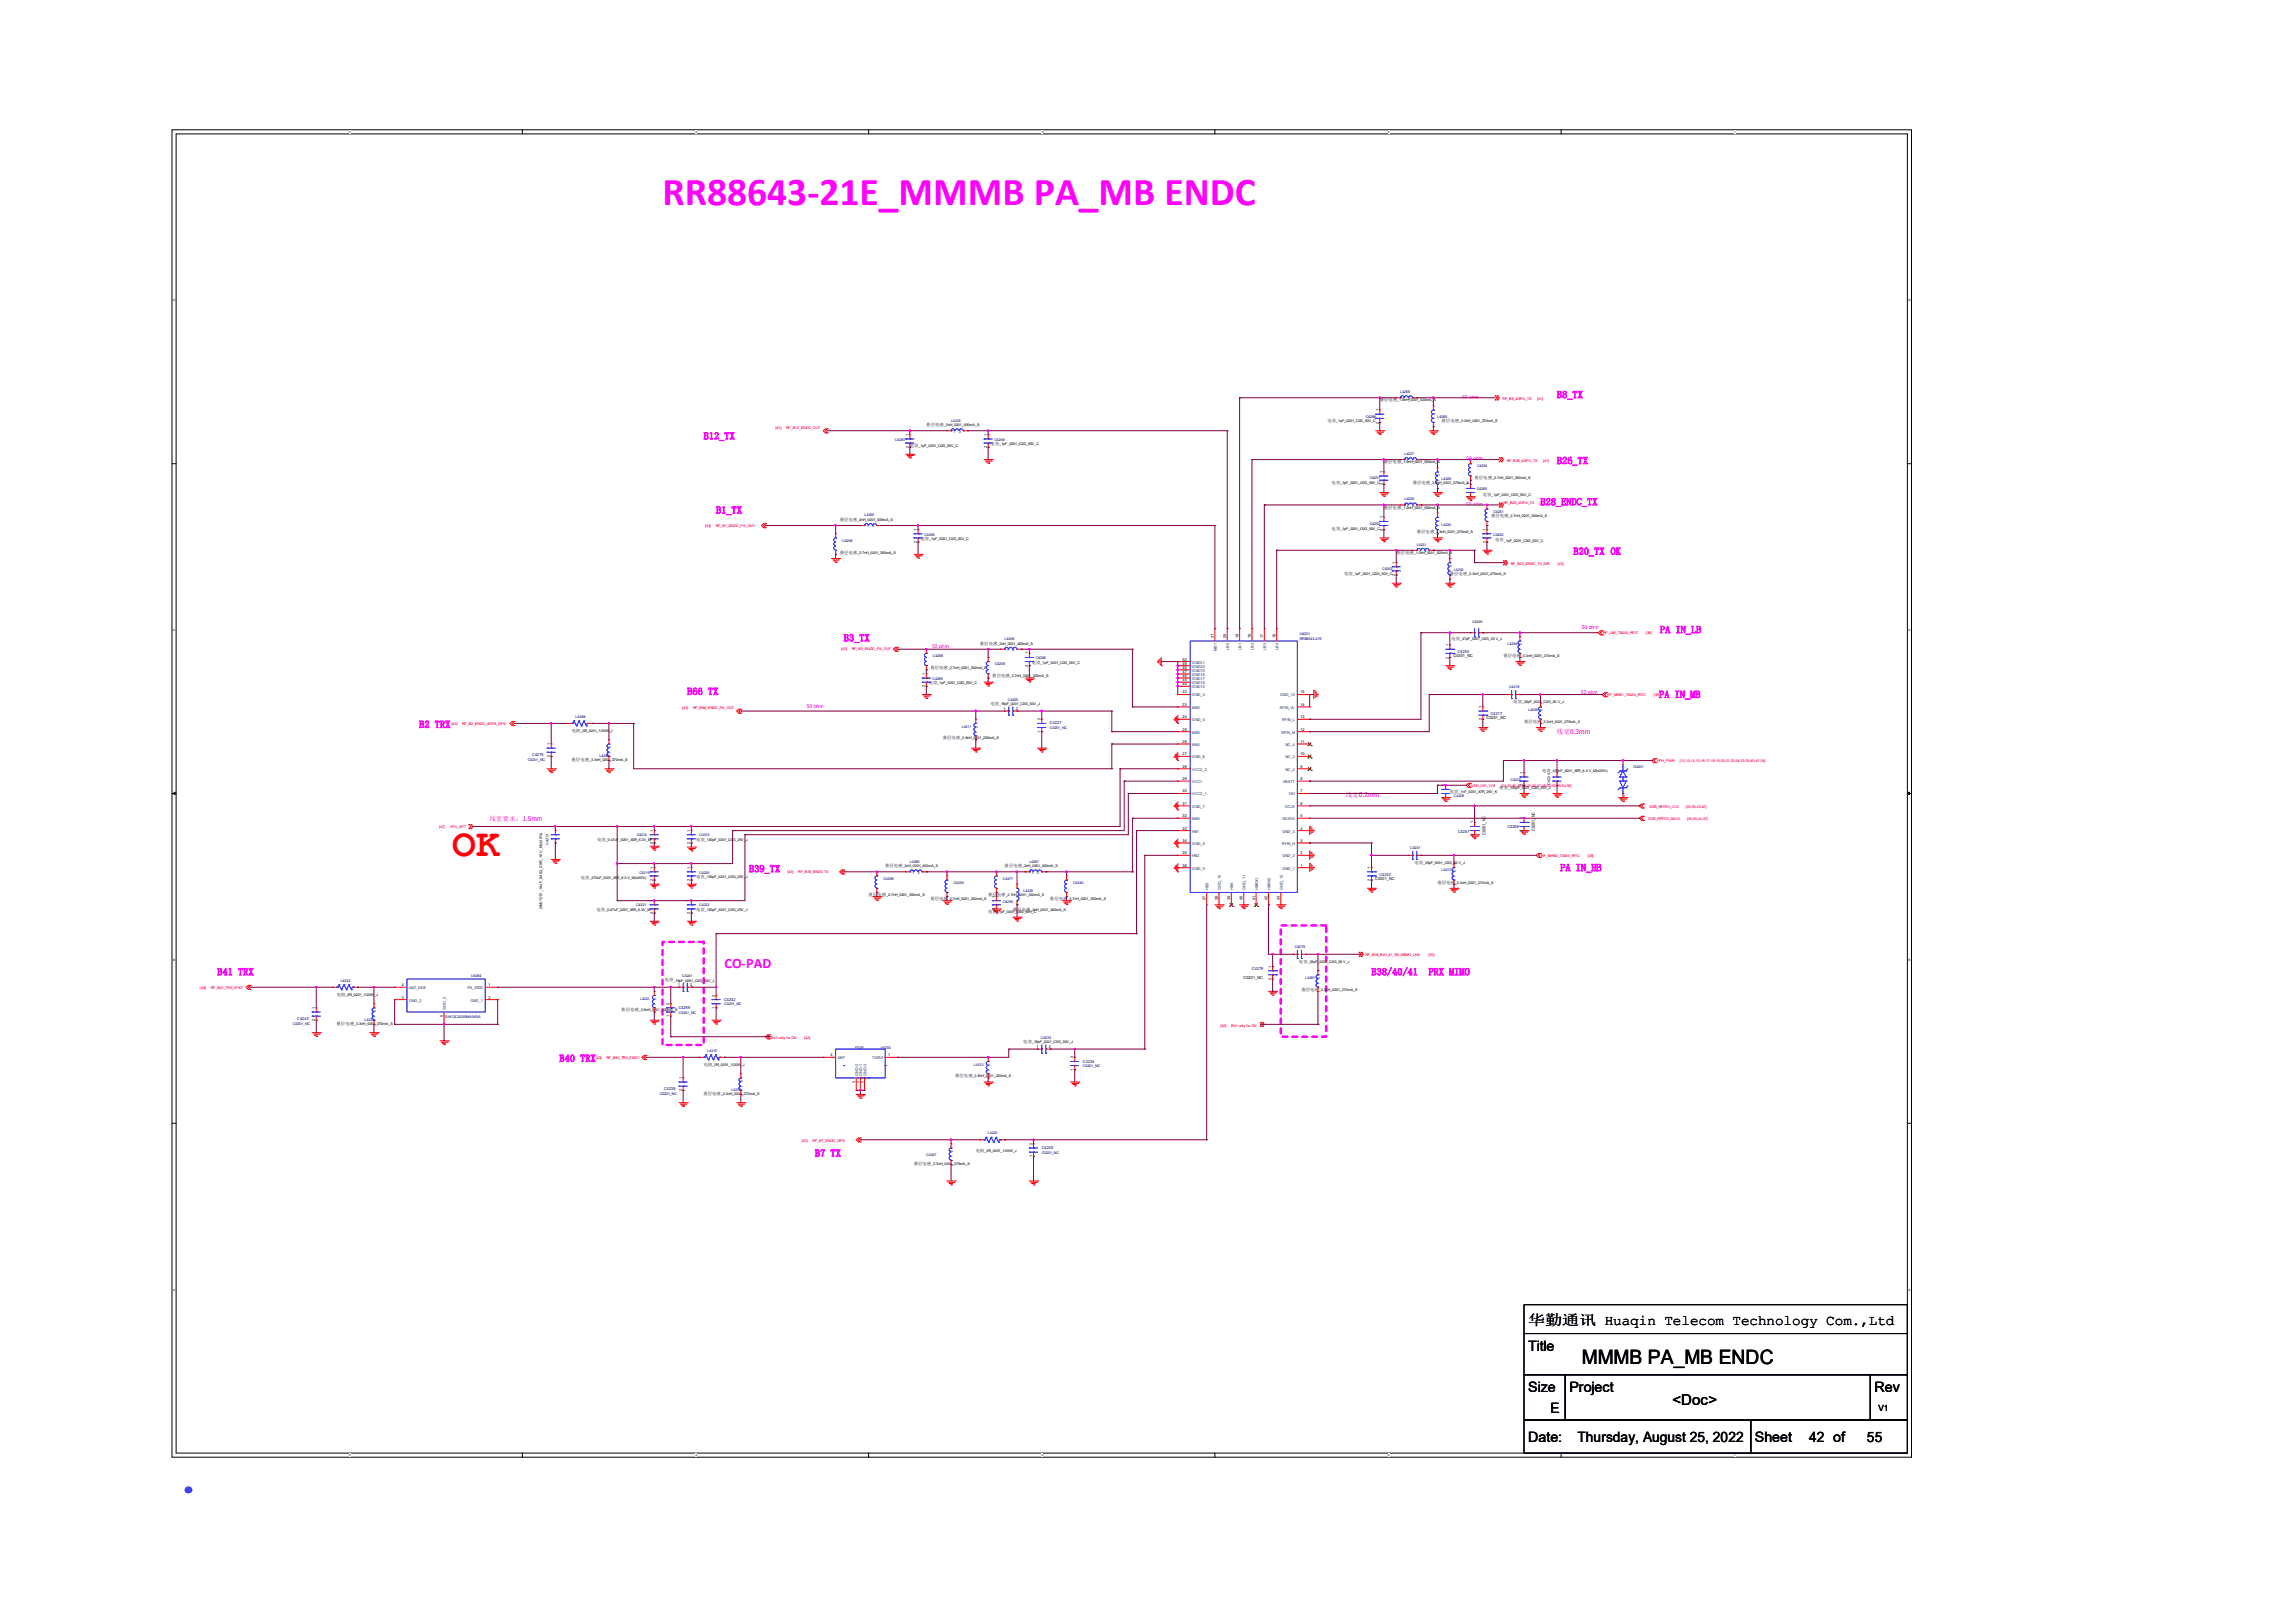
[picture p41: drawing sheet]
<svg xmlns="http://www.w3.org/2000/svg" width="350mm" height="250mm" viewBox="0 0 350 250" stroke-linecap="round" stroke-linejoin="round" font-family="sans-serif">
<defs><g id="words">
<text font-size="8.5" fill="#00f" x="26.5" y="229.9">.</text>
<text font-size="6.1" fill="#f0f" x="102.1" y="31.5">RR88643-21E_MMMB PA_MB ENDC</text>
<text font-size="6.1" fill="#f00" x="69.7" y="131.8">OK</text>
<text font-size="3.1" x="243.7" y="210.1">MMMB PA_MB ENDC</text>
<text font-size="2.3" x="257.6" y="216.5">&lt;Doc&gt;</text>
<text font-size="2.2" fill="#f0f" x="111.6" y="149.1">CO-PAD</text>
<g font-size="2.2">
<text x="235.4" y="208.1">Title</text>
<text x="235.4" y="204.1">华勤通讯 Huaqin Telecom Technology Com.,Ltd</text>
<text x="235.4" y="214.4">Size</text>
<text x="241.8" y="214.4">Project</text>
<text x="288.8" y="214.4">Rev</text>
<text x="238.8" y="217.6">E</text>
<text x="235.4" y="222">Date:</text>
<text x="243" y="222">Thursday, August 25, 2022</text>
<text x="270.3" y="222">Sheet</text>
<text x="278.7" y="222">42 of</text>
<text x="287.6" y="222">55</text>
</g>
<g font-size="1.5" fill="#f0f">
<text x="239.9" y="61.3">B8_TX</text>
<text x="108.4" y="67.7">B12_TX</text>
<text x="239.9" y="71.5">B26_TX</text>
<text x="237.3" y="77.8">B28_ENDC_TX</text>
<text x="110.3" y="79.1">B1_TX</text>
<text x="242.4" y="85.4">B20_TX OK</text>
<text x="130" y="98.8">B3_TX</text>
<text x="255.7" y="97.5">PA IN_LB</text>
<text x="105.9" y="107">B66 TX</text>
<text x="255.6" y="107.5">PA IN_MB</text>
<text x="64.6" y="112.1">B2 TRX</text>
<text x="115.4" y="134.3">B39_TX</text>
<text x="240.4" y="134.2">PA IN_HB</text>
<text x="33.5" y="150.2">B41 TRX</text>
<text x="211.3" y="150.2">B38/40/41</text>
<text x="220.1" y="150.2">PRX MIMO</text>
<text x="86.2" y="163.5">B40 TRX</text>
<text x="125.6" y="178.1">B7 TX</text>
</g>
<text font-size="1.3" x="289.4" y="217.4">V1</text>
<g font-size="1" fill="#f0f">
<text x="239.9" y="113.1">线宽0.3mm</text>
<text x="207.3" y="122.7">线宽0.2mm</text>
<text x="75.4" y="126.4">线宽要求：1.5mm</text>
</g>
<g font-size=".8" fill="#f0f">
<text x="225.2" y="61.4">50 ohm</text>
<text x="225.9" y="70.9">50 ohm</text>
<text x="225.9" y="77.9">50 ohm</text>
<text x="143.6" y="99.9">50 ohm</text>
<text x="243.7" y="97">50 ohm</text>
<text x="243.5" y="106.9">50 ohm</text>
<text x="124.3" y="109">50 ohm</text>
</g>
<g font-size=".6">
<text x="142.7" y="65.6">叠层电感</text>
<text x="145.4" y="65.6">_2nH_0201_400mA_S</text>
<text x="204.5" y="65.1">电容</text>
<text x="205.9" y="65.1">_1pF_0201_C0G_50V_C</text>
<text x="212.4" y="65.2" transform="rotate(-90 212.4 65.2)">2</text>
<text x="212.4" y="63.3" transform="rotate(-90 212.4 63.3)">1</text>
<text x="212.5" y="61.8">叠层电感</text>
<text x="215.3" y="61.8">_1.0nH_0201_520mA_S</text>
<text x="222.1" y="65">叠层电感</text>
<text x="224.8" y="65">_3.3nH_0201_270mA_S</text>
<text x="140" y="69.1" transform="rotate(-90 140 69.1)">2</text>
<text x="140" y="67.2" transform="rotate(-90 140 67.2)">1</text>
<text x="140.2" y="68.8">电容</text>
<text x="141.5" y="68.8">_1pF_0201_C0G_50V_C</text>
<text x="152.1" y="69.1" transform="rotate(-90 152.1 69.1)">2</text>
<text x="152.1" y="67.2" transform="rotate(-90 152.1 67.2)">1</text>
<text x="152.6" y="68.5">电容</text>
<text x="154" y="68.6">_1pF_0201_C0G_50V_C</text>
<text x="213.2" y="71.3">叠层电感</text>
<text x="215.9" y="71.3">_1.0nH_0201_520mA_S</text>
<text x="205.1" y="74.6">电容</text>
<text x="206.5" y="74.6">_1pF_0201_C0G_50V_C</text>
<text x="213" y="74.8" transform="rotate(-90 213 74.8)">2</text>
<text x="213" y="72.9" transform="rotate(-90 213 72.9)">1</text>
<text x="217.6" y="74.5">叠层电感</text>
<text x="220.3" y="74.5">_3.3nH_0201_270mA_S</text>
<text x="226.4" y="76.7" transform="rotate(-90 226.4 76.7)">2</text>
<text x="226.4" y="74.8" transform="rotate(-90 226.4 74.8)">1</text>
<text x="227.2" y="73.8">叠层电感</text>
<text x="228.4" y="76.4">电容</text>
<text x="229.8" y="76.4">_1pF_0201_C0G_50V_C</text>
<text x="229.9" y="73.8">_2.7nH_0201_350mA_S</text>
<text x="129.4" y="80.2">叠层电感</text>
<text x="132.1" y="80.2">_2nH_0201_400mA_S</text>
<text x="141.3" y="83.7" transform="rotate(-90 141.3 83.7)">2</text>
<text x="141.3" y="81.8" transform="rotate(-90 141.3 81.8)">1</text>
<text x="141.8" y="83.2">电容</text>
<text x="143.2" y="83.2">_1pF_0201_C0G_50V_C</text>
<text x="205.1" y="81.6">电容</text>
<text x="206.5" y="81.6">_1pF_0201_C0G_50V_C</text>
<text x="213" y="81.8" transform="rotate(-90 213 81.8)">2</text>
<text x="213" y="79.9" transform="rotate(-90 213 79.9)">1</text>
<text x="213.2" y="78.3">叠层电感</text>
<text x="215.9" y="78.3">_1.0nH_0201_520mA_S</text>
<text x="218.3" y="82.1">叠层电感</text>
<text x="221" y="82.1">_3.3nH_0201_270mA_S</text>
<text x="228.9" y="83.7" transform="rotate(-90 228.9 83.7)">2</text>
<text x="228.9" y="81.8" transform="rotate(-90 228.9 81.8)">1</text>
<text x="229.7" y="79.6">叠层电感</text>
<text x="230.3" y="83.4">电容</text>
<text x="231.7" y="83.4">_1pF_0201_C0G_50V_C</text>
<text x="232.4" y="79.6">_2.7nH_0201_350mA_S</text>
<text x="129.4" y="85.3">叠层电感</text>
<text x="132.1" y="85.3">_2.7nH_0201_350mA_S</text>
<text x="207" y="88.6">电容</text>
<text x="208.4" y="88.6">_1pF_0201_C0G_50V_C</text>
<text x="214.9" y="88.7" transform="rotate(-90 214.9 88.7)">2</text>
<text x="214.9" y="86.8" transform="rotate(-90 214.9 86.8)">1</text>
<text x="215.1" y="85.3">叠层电感</text>
<text x="217.8" y="85.3">_1.0nH_0201_520mA_S</text>
<text x="223.3" y="88.6">叠层电感</text>
<text x="226" y="88.6">_3.3nH_0201_270mA_S</text>
<text x="151" y="99.3">叠层电感</text>
<text x="153.7" y="99.3">_2nH_0201_400mA_S</text>
<text x="158.4" y="100.8" transform="rotate(-90 158.4 100.8)">1</text>
<text x="182.2" y="101.7">50</text>
<text x="187" y="98.3" transform="rotate(-90 187 98.3)">21</text>
<text x="188.9" y="98.3" transform="rotate(-90 188.9 98.3)">20</text>
<text x="190.8" y="98.3" transform="rotate(-90 190.8 98.3)">19</text>
<text x="192.7" y="98.3" transform="rotate(-90 192.7 98.3)">18</text>
<text x="194.6" y="98.3" transform="rotate(-90 194.6 98.3)">17</text>
<text x="196.5" y="98.3" transform="rotate(-90 196.5 98.3)">16</text>
<text x="223.2" y="101.4" transform="rotate(-90 223.2 101.4)">2</text>
<text x="223.2" y="99.5" transform="rotate(-90 223.2 99.5)">1</text>
<text x="223.6" y="98.6">电容</text>
<text x="223.9" y="101.2">C0201_NC</text>
<text x="224.9" y="98.7">_47pF_0201_C0G_25 V_J</text>
<text x="231.6" y="101.2">叠层电感</text>
<text x="234.3" y="101.2">_3.3nH_0201_270mA_S</text>
<text x="142.5" y="105.9" transform="rotate(-90 142.5 105.9)">2</text>
<text x="142.5" y="104" transform="rotate(-90 142.5 104)">1</text>
<text x="143.1" y="105.4">电容</text>
<text x="143.3" y="103.1">叠层电感</text>
<text x="144.4" y="105.4">_1pF_0201_C0G_50V_C</text>
<text x="146" y="103.1">_2.7nH_0201_350mA_S</text>
<text x="152.9" y="104.3">叠层电感</text>
<text x="155.6" y="104.3">_2.7nH_0201_350mA_S</text>
<text x="158.4" y="102.7" transform="rotate(-90 158.4 102.7)">2</text>
<text x="159" y="102.2">电容</text>
<text x="160.3" y="102.2">_1pF_0201_C0G_50V_C</text>
<text x="182.2" y="106.8">22</text>
<text x="182.2" y="105.6">44</text>
<text x="182.2" y="104.9">45</text>
<text x="182.2" y="104.3">46</text>
<text x="182.2" y="103.6">47</text>
<text x="182.2" y="103">48</text>
<text x="182.2" y="102.4">49</text>
<text x="200.3" y="106.8">15</text>
<text x="88.1" y="112.7">电阻</text>
<text x="89.4" y="112.7">_0R_0201_1/20W_J</text>
<text x="145.2" y="113.9">叠层电感</text>
<text x="147.9" y="113.9">_3.9nH_0201_230mA_S</text>
<text x="152.6" y="108.6">电容</text>
<text x="153.9" y="108.6">_18pF_0201_C0G_50V_J</text>
<text x="154.6" y="109.4">1</text>
<text x="156.5" y="109.4">2</text>
<text x="160.3" y="112.9" transform="rotate(-90 160.3 112.9)">1</text>
<text x="160.3" y="111" transform="rotate(-90 160.3 111)">2</text>
<text x="182.2" y="108.7">23</text>
<text x="182.2" y="110.6">24</text>
<text x="182.2" y="112.5">25</text>
<text x="200.3" y="110.6">13</text>
<text x="200.3" y="112.5">12</text>
<text x="200.3" y="108.7">14</text>
<text x="228.3" y="111" transform="rotate(-90 228.3 111)">2</text>
<text x="228.3" y="109.1" transform="rotate(-90 228.3 109.1)">1</text>
<text x="229" y="110.8">C0201_NC</text>
<text x="233.1" y="108.3">电容</text>
<text x="234.5" y="108.3">_33pF_0201_C0G_50 V_J</text>
<text x="234.8" y="111.3">叠层电感</text>
<text x="237.5" y="111.4">_3.3nH_0201_270mA_S</text>
<text x="84.7" y="116.7" transform="rotate(-90 84.7 116.7)">2</text>
<text x="84.7" y="114.8" transform="rotate(-90 84.7 114.8)">1</text>
<text x="88" y="117.3">叠层电感</text>
<text x="90.8" y="117.3">_3.3nH_0201_270mA_S</text>
<text x="182.2" y="114.4">26</text>
<text x="182.2" y="116.3">27</text>
<text x="182.2" y="118.3">28</text>
<text x="200.3" y="118.3">9</text>
<text x="200.3" y="116.3">10</text>
<text x="200.3" y="114.4">11</text>
<text x="234.6" y="119.2" transform="rotate(-90 234.6 119.2)">1</text>
<text x="237.6" y="119">电容</text>
<text x="238.9" y="119">_470nF_0201_X5R_6.3 V_M(±20%)</text>
<text x="249.8" y="117.3" transform="rotate(-90 249.8 117.3)">1</text>
<text x="182.2" y="120.2">29</text>
<text x="182.2" y="122.1">30</text>
<text x="182.2" y="124">31</text>
<text x="182.2" y="125.9">32</text>
<text x="200.3" y="122.1">7</text>
<text x="200.3" y="124">6</text>
<text x="200.3" y="120.2">8</text>
<text x="200.3" y="125.9">5</text>
<text x="222.5" y="123" transform="rotate(-90 222.5 123)">2</text>
<text x="222.5" y="121.1" transform="rotate(-90 222.5 121.1)">1</text>
<text x="223.3" y="122.1">电容</text>
<text x="224.7" y="122.1">_1nF_0201_X7R_25V_K</text>
<text x="231" y="121.5">电容</text>
<text x="232.3" y="121.5">_100pF_0201_C0G_25V_J</text>
<text x="234.6" y="121.1" transform="rotate(-90 234.6 121.1)">2</text>
<text x="249.8" y="123" transform="rotate(-90 249.8 123)">2</text>
<text x="92" y="129.5">电容</text>
<text x="93.3" y="129.5">_0.47uF_0201_X5R_6.3V_M</text>
<text x="100.6" y="130" transform="rotate(-90 100.6 130)">2</text>
<text x="100.6" y="128.1" transform="rotate(-90 100.6 128.1)">1</text>
<text x="106.3" y="130" transform="rotate(-90 106.3 130)">2</text>
<text x="106.3" y="128.1" transform="rotate(-90 106.3 128.1)">1</text>
<text x="107.2" y="129.6">电容</text>
<text x="108.6" y="129.6">_100pF_0201_C0G_25V_J</text>
<text x="182.2" y="127.8">33</text>
<text x="182.2" y="129.7">34</text>
<text x="182.2" y="131.6">35</text>
<text x="200.3" y="131.6">2</text>
<text x="200.3" y="127.8">4</text>
<text x="200.3" y="129.7">3</text>
<text x="227" y="128.7" transform="rotate(-90 227 128.7)">2</text>
<text x="227" y="126.8" transform="rotate(-90 227 126.8)">1</text>
<text x="228.8" y="128.7" transform="rotate(-90 228.8 128.7)">C0201_NC</text>
<text x="234.6" y="128.1" transform="rotate(-90 234.6 128.1)">2</text>
<text x="234.6" y="126.2" transform="rotate(-90 234.6 126.2)">1</text>
<text x="236.5" y="128" transform="rotate(-90 236.5 128)">C0201_NC</text>
<text x="83.5" y="137.4" transform="rotate(-90 83.5 137.4)">_10uF_0402_X5R_10 V_M(±20%)</text>
<text x="89.5" y="135.4">电容</text>
<text x="90.8" y="135.4">_470nF_0201_X5R_6.3 V_M(±20%)</text>
<text x="100.6" y="135.7" transform="rotate(-90 100.6 135.7)">2</text>
<text x="100.6" y="133.8" transform="rotate(-90 100.6 133.8)">1</text>
<text x="106.3" y="135.7" transform="rotate(-90 106.3 135.7)">2</text>
<text x="106.3" y="133.8" transform="rotate(-90 106.3 133.8)">1</text>
<text x="107.2" y="135.3">电容</text>
<text x="108.6" y="135.3">_100pF_0201_C0G_25V_J</text>
<text x="136.3" y="133.6">叠层电感</text>
<text x="139.1" y="133.6">_2nH_0201_400mA_S</text>
<text x="154.8" y="133.6">叠层电感</text>
<text x="157.5" y="133.6">_2nH_0201_400mA_S</text>
<text x="182.2" y="133.5">36</text>
<text x="200.3" y="133.5">1</text>
<text x="211.1" y="135.7" transform="rotate(-90 211.1 135.7)">2</text>
<text x="211.1" y="133.8" transform="rotate(-90 211.1 133.8)">1</text>
<text x="211.9" y="135.5">C0201_NC</text>
<text x="217.9" y="133">电容</text>
<text x="219.2" y="133">_33pF_0201_C0G_50 V_J</text>
<text x="221.4" y="136.1">叠层电感</text>
<text x="224.1" y="136.1">_3.3nH_0201_270mA_S</text>
<text x="83.5" y="140.1" transform="rotate(-90 83.5 140.1)">(XM)</text>
<text x="83.5" y="138.8" transform="rotate(-90 83.5 138.8)">电容</text>
<text x="91.9" y="140.3">电容</text>
<text x="93.3" y="140.3">_0.47uF_0201_X5R_6.3V_M</text>
<text x="100.6" y="140.8" transform="rotate(-90 100.6 140.8)">2</text>
<text x="100.6" y="138.9" transform="rotate(-90 100.6 138.9)">1</text>
<text x="106.3" y="140.8" transform="rotate(-90 106.3 140.8)">2</text>
<text x="106.3" y="138.9" transform="rotate(-90 106.3 138.9)">1</text>
<text x="107.2" y="140.3">电容</text>
<text x="108.6" y="140.3">_100pF_0201_C0G_25V_J</text>
<text x="133.8" y="138">叠层电感</text>
<text x="136.5" y="138">_2.7nH_0201_350mA_S</text>
<text x="143.3" y="138.7">叠层电感</text>
<text x="146" y="138.7">_2.7nH_0201_350mA_S</text>
<text x="152.2" y="140.6">电容</text>
<text x="152.2" y="138">叠层电感</text>
<text x="153.3" y="140.2" transform="rotate(-90 153.3 140.2)">2</text>
<text x="153.3" y="138.3" transform="rotate(-90 153.3 138.3)">1</text>
<text x="153.6" y="140.6">_1pF_0201_C0G_50V_C</text>
<text x="154.9" y="138">_2.7nH_0201_350mA_S</text>
<text x="156" y="140.3">叠层电感</text>
<text x="158.7" y="140.3">_2nH_0201_400mA_S</text>
<text x="161.7" y="138.7">叠层电感</text>
<text x="164.5" y="138.7">_2.7nH_0201_350mA_S</text>
<text x="185.7" y="138.6" transform="rotate(-90 185.7 138.6)">37</text>
<text x="187.6" y="138.6" transform="rotate(-90 187.6 138.6)">38</text>
<text x="189.5" y="138.6" transform="rotate(-90 189.5 138.6)">39</text>
<text x="191.4" y="138.6" transform="rotate(-90 191.4 138.6)">40</text>
<text x="193.3" y="138.6" transform="rotate(-90 193.3 138.6)">41</text>
<text x="195.2" y="138.6" transform="rotate(-90 195.2 138.6)">42</text>
<text x="197.1" y="138.6" transform="rotate(-90 197.1 138.6)">43</text>
<text x="195.9" y="149.1" transform="rotate(-90 195.9 149.1)">1</text>
<text x="200.1" y="148.3">电容</text>
<text x="201.5" y="148.3">_33pF_0201_C0G_50 V_J</text>
<text x="48.6" y="155.4" transform="rotate(-90 48.6 155.4)">1</text>
<text x="51.9" y="153.3">电阻</text>
<text x="53.2" y="153.3">_0R_0201_1/20W_J</text>
<text x="61.9" y="153.8">3</text>
<text x="61.9" y="151.9">4</text>
<text x="75.2" y="153.8">2</text>
<text x="75.2" y="151.9">1</text>
<text x="95.7" y="155.8">叠层电感</text>
<text x="98.4" y="155.8">_3.9nH_0201_230mA_S</text>
<text x="102.4" y="151.2">电容</text>
<text x="103.2" y="154.8" transform="rotate(-90 103.2 154.8)">2</text>
<text x="103.8" y="151.2">_18pF_0201_C0G_50V_J</text>
<text x="104.4" y="151.9">1</text>
<text x="106.3" y="151.9">2</text>
<text x="110.1" y="155.4" transform="rotate(-90 110.1 155.4)">1</text>
<text x="110.1" y="153.5" transform="rotate(-90 110.1 153.5)">2</text>
<text x="191.6" y="150.8">C0201_NC</text>
<text x="195.9" y="151" transform="rotate(-90 195.9 151)">2</text>
<text x="200.5" y="152.6">叠层电感</text>
<text x="203.2" y="152.6">_3.3nH_0201_270mA_S</text>
<text x="48.6" y="157.3" transform="rotate(-90 48.6 157.3)">2</text>
<text x="51.9" y="157.9">叠层电感</text>
<text x="54.6" y="157.9">_3.3nH_0201_270mA_S</text>
<text x="68.2" y="156.7" transform="rotate(-90 68.2 156.7)">5</text>
<text x="103.2" y="156.7" transform="rotate(-90 103.2 156.7)">1</text>
<text x="157.6" y="160.7">电容</text>
<text x="159" y="160.7">_18pF_0201_C0G_50V_J</text>
<text x="159.7" y="161.4">1</text>
<text x="161.6" y="161.4">2</text>
<text x="105.1" y="166.2" transform="rotate(-90 105.1 166.2)">1</text>
<text x="108.4" y="164.1">电阻</text>
<text x="109.8" y="164.1">_0R_0201_1/20W_J</text>
<text x="127.9" y="162.7">4</text>
<text x="131.7" y="166.8" transform="rotate(-90 131.7 166.8)">3</text>
<text x="132.4" y="166.8" transform="rotate(-90 132.4 166.8)">2</text>
<text x="133" y="166.8" transform="rotate(-90 133 166.8)">5</text>
<text x="136.8" y="162.7">1</text>
<text x="147.1" y="166">叠层电感</text>
<text x="149.9" y="166">_3.9nH_0201_230mA_S</text>
<text x="165.4" y="164.9" transform="rotate(-90 165.4 164.9)">1</text>
<text x="165.4" y="163" transform="rotate(-90 165.4 163)">2</text>
<text x="105.1" y="168.1" transform="rotate(-90 105.1 168.1)">2</text>
<text x="108.4" y="168.7">叠层电感</text>
<text x="111.1" y="168.7">_3.3nH_0201_270mA_S</text>
<text x="140.8" y="179.5">叠层电感</text>
<text x="143.5" y="179.5">_3.3nH_0201_270mA_S</text>
<text x="150.3" y="177.4">电阻</text>
<text x="151.7" y="177.4">_0R_0201_1/20W_J</text>
<text x="159" y="178.3" transform="rotate(-90 159 178.3)">1</text>
<text x="159" y="176.4" transform="rotate(-90 159 176.4)">2</text>
</g>
<g font-size=".6" fill="#000080">
<text x="146.5" y="65">L4226</text>
<text x="210.4" y="64.3">C4298</text>
<text x="215.7" y="60.5">L4268</text>
<text x="221.4" y="64.4">L4269</text>
<text x="137.9" y="67.9">C4250</text>
<text x="153.2" y="67.9">C4249</text>
<text x="216.4" y="70.1">L4227</text>
<text x="227.5" y="72">C4254</text>
<text x="211" y="73.8">C4251</text>
<text x="216.4" y="77.1">L4229</text>
<text x="222.1" y="74">L4228</text>
<text x="227.5" y="75.5">C4260</text>
<text x="129.7" y="83.4">C4258</text>
<text x="133.2" y="79.6">L4255</text>
<text x="142.4" y="82.5">C4266</text>
<text x="211" y="80.8">C4252</text>
<text x="222.1" y="81">L4230</text>
<text x="230" y="82.5">C4262</text>
<text x="230.1" y="79">C4261</text>
<text x="212.9" y="87.8">C4253</text>
<text x="218.3" y="84">L4231</text>
<text x="224" y="87.9">L4232</text>
<text x="226.8" y="96">C4256</text>
<text x="143.7" y="101.2">C4288</text>
<text x="154.8" y="98.6">L4206</text>
<text x="159.5" y="101.6">C4208</text>
<text x="200.2" y="97.8">U4201</text>
<text x="200.2" y="98.5">RR88643-21E</text>
<text x="224.6" y="100.6">C4255</text>
<text x="232.2" y="99.3">L4234</text>
<text x="143.7" y="104.7">C4289</text>
<text x="153.2" y="102.5">C4209</text>
<text x="155.3" y="107.9">C4225</text>
<text x="232.5" y="106">C4218</text>
<text x="88.7" y="110.6">L4288</text>
<text x="148.2" y="112.2">L4211</text>
<text x="161.7" y="111.6">C4227</text>
<text x="161.7" y="112.3">C0201_NC</text>
<text x="229.6" y="110.1">C4217</text>
<text x="235.4" y="109.4">L4208</text>
<text x="81.3" y="117.2">C0201_NC</text>
<text x="82" y="116.5">C4276</text>
<text x="92.4" y="116.6">L4266</text>
<text x="251.7" y="118.3">D4201</text>
<text x="224" y="122.8">C4228</text>
<text x="232.7" y="120.2">C4223</text>
<text x="238.8" y="120.9" transform="rotate(-90 238.8 120.9)">C4224</text>
<text x="84.5" y="130.2" transform="rotate(-90 84.5 130.2)">C4213</text>
<text x="98.1" y="128.8">C4214</text>
<text x="107.7" y="128.8">C4215</text>
<text x="217.2" y="130.7">C4231</text>
<text x="224.6" y="128.2">C4267</text>
<text x="232.2" y="127.6">C4268</text>
<text x="98.5" y="134.7">C4219</text>
<text x="107.7" y="134.6">C4220</text>
<text x="136.1" y="135.5">C4299</text>
<text x="140.2" y="132.9">L4289</text>
<text x="146.9" y="136.1">C4259</text>
<text x="154.5" y="135.5">C4277</text>
<text x="157.7" y="137.4">L4220</text>
<text x="158.6" y="132.9">L4267</text>
<text x="165.3" y="136.1">C4240</text>
<text x="212.5" y="134.9">C4232</text>
<text x="222.1" y="134.2">L4212</text>
<text x="98" y="139.6">C4221</text>
<text x="107.7" y="139.6">C4222</text>
<text x="154.5" y="139">C4239</text>
<text x="192.9" y="149.5">C4279</text>
<text x="199.5" y="146">C4278</text>
<text x="52.5" y="151.2">L4222</text>
<text x="72.6" y="150.5">U4204</text>
<text x="98.6" y="154.1">L4221</text>
<text x="104.6" y="155.5">C4269</text>
<text x="105.1" y="150.5">C4241</text>
<text x="111.5" y="154.2">C4242</text>
<text x="111.6" y="154.9">C0201_NC</text>
<text x="201.1" y="150.7">L4291</text>
<text x="45.1" y="157.8">C0201_NC</text>
<text x="45.8" y="157.1">C4243</text>
<text x="56.2" y="157.2">L4223</text>
<text x="68.6" y="156.7">SAFQC2G59MA0K0A</text>
<text x="104.6" y="156.1">C0201_NC</text>
<text x="131.7" y="161.5">FG26</text>
<text x="135.7" y="161.5">U4203</text>
<text x="160.3" y="160">C4233</text>
<text x="102.3" y="167.9">C4238</text>
<text x="109" y="162">L4215</text>
<text x="112.7" y="168">L4219</text>
<text x="150" y="164.3">L4213</text>
<text x="166.8" y="163.7">C4234</text>
<text x="166.8" y="164.4">C0201_NC</text>
<text x="101.6" y="168.6">C0201_NC</text>
<text x="142.7" y="178">C4247</text>
<text x="152.2" y="174.7">L4225</text>
<text x="160.5" y="177">C4248</text>
<text x="160.5" y="177.7">C0201_NC</text>
</g>
<g font-size=".6" fill="#004080">
<text x="216.1" y="61.6">1</text>
<text x="216.9" y="61.6">2</text>
<text x="221.1" y="64.7" transform="rotate(-90 221.1 64.7)">1</text>
<text x="221.1" y="63.8" transform="rotate(-90 221.1 63.8)">2</text>
<text x="146.8" y="66.6">1</text>
<text x="147.7" y="66.6">2</text>
<text x="216.7" y="71.1">1</text>
<text x="217.6" y="71.1">2</text>
<text x="221.7" y="74.3" transform="rotate(-90 221.7 74.3)">1</text>
<text x="221.7" y="73.4" transform="rotate(-90 221.7 73.4)">2</text>
<text x="133.5" y="81.2">1</text>
<text x="134.4" y="81.2">2</text>
<text x="216.7" y="78.1">1</text>
<text x="217.6" y="78.1">2</text>
<text x="221.7" y="81.2" transform="rotate(-90 221.7 81.2)">1</text>
<text x="221.7" y="80.4" transform="rotate(-90 221.7 80.4)">2</text>
<text x="218.6" y="85.1">1</text>
<text x="219.5" y="85.1">2</text>
<text x="223.6" y="88.2" transform="rotate(-90 223.6 88.2)">1</text>
<text x="223.6" y="87.3" transform="rotate(-90 223.6 87.3)">2</text>
<text x="155.1" y="100.3">1</text>
<text x="156" y="100.3">2</text>
<text x="187.4" y="100.3" transform="rotate(-90 187.4 100.3)">MB1</text>
<text x="189.4" y="100.1" transform="rotate(-90 189.4 100.1)">LB5</text>
<text x="191.3" y="100.1" transform="rotate(-90 191.3 100.1)">LB1</text>
<text x="193.2" y="100.1" transform="rotate(-90 193.2 100.1)">LB2</text>
<text x="195.1" y="100.1" transform="rotate(-90 195.1 100.1)">LB3</text>
<text x="197" y="100.1" transform="rotate(-90 197 100.1)">LB4</text>
<text x="234.4" y="100.3" transform="rotate(-90 234.4 100.3)">1</text>
<text x="234.4" y="99.4" transform="rotate(-90 234.4 99.4)">2</text>
<text x="183.7" y="107.3">GND_4</text>
<text x="183.7" y="106">GND15</text>
<text x="183.7" y="105.4">GND16</text>
<text x="183.7" y="104.7">GND17</text>
<text x="183.7" y="104.1">GND18</text>
<text x="183.7" y="103.5">GND19</text>
<text x="183.7" y="102.8">GND20</text>
<text x="183.7" y="102.2">GND21</text>
<text x="197.2" y="107.3">GND_13</text>
<text x="150.6" y="113" transform="rotate(-90 150.6 113)">1</text>
<text x="150.6" y="112.1" transform="rotate(-90 150.6 112.1)">2</text>
<text x="183.7" y="109.2">MB2</text>
<text x="183.7" y="111.1">GND_5</text>
<text x="183.7" y="113">MB3</text>
<text x="197.1" y="109.2">RFIN_VL</text>
<text x="197.4" y="113">RFIN_M</text>
<text x="197.5" y="111.1">RFIN_L</text>
<text x="237.6" y="110.5" transform="rotate(-90 237.6 110.5)">1</text>
<text x="237.6" y="109.6" transform="rotate(-90 237.6 109.6)">2</text>
<text x="94.1" y="116.2" transform="rotate(-90 94.1 116.2)">1</text>
<text x="94.1" y="115.3" transform="rotate(-90 94.1 115.3)">2</text>
<text x="183.7" y="114.9">MB4</text>
<text x="183.7" y="116.8">GND_6</text>
<text x="183.7" y="118.7">VCC2_2</text>
<text x="198" y="118.7">NC_2</text>
<text x="198" y="116.8">NC_3</text>
<text x="198" y="114.9">NC_4</text>
<text x="250.5" y="118.2" transform="rotate(-90 250.5 118.2)">-</text>
<text x="183.7" y="120.6">VCC1</text>
<text x="183.7" y="122.5">VCC2_1</text>
<text x="183.7" y="124.4">GND_7</text>
<text x="197.6" y="120.6">VBATT</text>
<text x="198" y="124.4">SCLK</text>
<text x="198.5" y="122.5">VIO</text>
<text x="250.5" y="122.7" transform="rotate(-90 250.5 122.7)">+</text>
<text x="183.7" y="126.3">MB5</text>
<text x="183.7" y="128.2">HB1</text>
<text x="183.7" y="130.1">GND_8</text>
<text x="197.5" y="130.1">RFIN_H</text>
<text x="197.6" y="128.2">GND_3</text>
<text x="197.6" y="126.3">SDATA</text>
<text x="140.5" y="134.6">1</text>
<text x="141.4" y="134.6">2</text>
<text x="157" y="137.5" transform="rotate(-90 157 137.5)">1</text>
<text x="158.9" y="134.6">1</text>
<text x="159.8" y="134.6">2</text>
<text x="183.7" y="132">HB2</text>
<text x="183.7" y="134">GND_9</text>
<text x="186.2" y="137.1" transform="rotate(-90 186.2 137.1)">HB3</text>
<text x="188.1" y="137.1" transform="rotate(-90 188.1 137.1)">GND_10</text>
<text x="190" y="137.1" transform="rotate(-90 190 137.1)">HB4</text>
<text x="191.9" y="137.1" transform="rotate(-90 191.9 137.1)">GND_11</text>
<text x="193.8" y="137.1" transform="rotate(-90 193.8 137.1)">HBRX1</text>
<text x="195.7" y="137.1" transform="rotate(-90 195.7 137.1)">HBRX2</text>
<text x="197.6" y="134">GND_1</text>
<text x="197.6" y="132">GND_2</text>
<text x="197.6" y="137.1" transform="rotate(-90 197.6 137.1)">GND_12</text>
<text x="224.3" y="135.2" transform="rotate(-90 224.3 135.2)">1</text>
<text x="224.3" y="134.3" transform="rotate(-90 224.3 134.3)">2</text>
<text x="157" y="138.4" transform="rotate(-90 157 138.4)">2</text>
<text x="57.9" y="155.9" transform="rotate(-90 57.9 155.9)">2</text>
<text x="63" y="154.3">GND_2</text>
<text x="63" y="152.4">ANT_SIDE</text>
<text x="68.7" y="155.5" transform="rotate(-90 68.7 155.5)">GND_3</text>
<text x="72" y="152.4">PA_SIDE</text>
<text x="72.5" y="154.3">GND_1</text>
<text x="101.1" y="154.9" transform="rotate(-90 101.1 154.9)">1</text>
<text x="101.1" y="154" transform="rotate(-90 101.1 154)">2</text>
<text x="203.3" y="151.7" transform="rotate(-90 203.3 151.7)">1</text>
<text x="203.3" y="150.8" transform="rotate(-90 203.3 150.8)">2</text>
<text x="57.9" y="156.8" transform="rotate(-90 57.9 156.8)">1</text>
<text x="114.4" y="167.6" transform="rotate(-90 114.4 167.6)">1</text>
<text x="114.4" y="166.7" transform="rotate(-90 114.4 166.7)">2</text>
<text x="129.1" y="163.2">ANT</text>
<text x="132.2" y="165.7" transform="rotate(-90 132.2 165.7)">GND-2</text>
<text x="132.8" y="165.7" transform="rotate(-90 132.8 165.7)">GND-1</text>
<text x="133.5" y="165.7" transform="rotate(-90 133.5 165.7)">GND-3</text>
<text x="134.4" y="163.2">TX/RX</text>
<text x="152.5" y="165.1" transform="rotate(-90 152.5 165.1)">1</text>
<text x="152.5" y="164.2" transform="rotate(-90 152.5 164.2)">2</text>
<text x="146.8" y="178.4" transform="rotate(-90 146.8 178.4)">1</text>
<text x="146.8" y="177.5" transform="rotate(-90 146.8 177.5)">2</text>
</g>
<g font-size=".6" fill="#f00">
<text x="231.5" y="61.6">RF_B8_4GPA_TX</text>
<text x="236.8" y="61.6">[41]</text>
<text x="119.4" y="66.1">[41]</text>
<text x="121.1" y="66.1">RF_B12_ENDC_OUT</text>
<text x="232.1" y="71.1">RF_B26_4GPA_TX</text>
<text x="237.7" y="71.1">[41]</text>
<text x="231.6" y="77.6">RF_B28_4GPA_TX</text>
<text x="237.2" y="77.6">[41]</text>
<text x="108.6" y="81.1">[43]</text>
<text x="110.3" y="81.1">RF_B1_ENDC_PA_OUT</text>
<text x="232.7" y="87">RF_B20_ENDC_TX_50R</text>
<text x="240" y="87">[43]</text>
<text x="129.6" y="100.2">[43]</text>
<text x="131.2" y="100.2">RF_B3_ENDC_PA_OUT</text>
<text x="247" y="97.7">RF_LB0_TX0A0_RFIC</text>
<text x="253.6" y="97.7">[38]</text>
<text x="247.6" y="107.2">RF_MHB1_TX0A0_RFIC</text>
<text x="254.7" y="107.2">[38]</text>
<text x="69.5" y="111.7">[43]</text>
<text x="71.2" y="111.7">RF_B2_ENDC_4GPA_DPX</text>
<text x="105.1" y="109.2">[43]</text>
<text x="106.8" y="109.2">RF_B66_ENDC_PA_OUT</text>
<text x="255.2" y="117.4">VPH_PWR</text>
<text x="258.8" y="117.4">[12,13,14,15,16,17,18,19,20,21,23,24,33,39,40,47,54]</text>
<text x="226.6" y="121.2">VDD_VIO_1V8</text>
<text x="231.2" y="121.2">[31,39,40,43,44,45,46,47,48,50,52,53,54,55]</text>
<text x="254.1" y="124.4">SDR_RFFE3_CLK</text>
<text x="259.7" y="124.4">[35,39,43,47]</text>
<text x="67.6" y="127.6">[47]</text>
<text x="69.3" y="127.6">VPA_APT</text>
<text x="253.9" y="126.3">SDR_RFFE3_DATA</text>
<text x="259.9" y="126.3">[35,39,43,47]</text>
<text x="121.3" y="134.5">[43]</text>
<text x="123" y="134.5">RF_B39_ENDC TX</text>
<text x="237.4" y="132">RF_MHB2_TX0A0_RFIC</text>
<text x="244.6" y="132">[38]</text>
<text x="210.3" y="147.3">RF_B38_B40_41_RX_MIIMO_LNA</text>
<text x="220" y="147.3">[50]</text>
<text x="30.8" y="152.4">[43]</text>
<text x="32.5" y="152.4">RF_B41_TRX_SP4T</text>
<text x="118.8" y="160">B41 only for CN</text>
<text x="123.9" y="160">[42]</text>
<text x="188" y="158.2">[42]</text>
<text x="189.7" y="158.2">B41 only for CN</text>
<text x="91.8" y="163.2">[43]</text>
<text x="93.4" y="163.2">RF_B40_TRX_ENDC</text>
<text x="123.5" y="175.9">[43]</text>
<text x="125.2" y="175.9">RF_B7_ENDC_DPX</text>
</g>
<g font-size=".5">
<text x="53.8" y="20.5">5</text>
<text x="107.1" y="20.5">4</text>
<text x="160.5" y="20.5">3</text>
<text x="213.8" y="20.5">2</text>
<text x="267.2" y="20.5">1</text>
<text x="26.7" y="46.4">D</text>
<text x="294" y="46.4">D</text>
<text x="26.7" y="97.2">C</text>
<text x="294" y="97.2">C</text>
<text x="26.7" y="148">B</text>
<text x="294" y="148">B</text>
<text x="26.7" y="198.8">A</text>
<text x="294" y="198.8">A</text>
<text x="53.8" y="224.3">5</text>
<text x="107.1" y="224.3">4</text>
<text x="160.5" y="224.3">3</text>
<text x="213.8" y="224.3">2</text>
<text x="267.2" y="224.3">1</text>
</g>
</g></defs>
<path d="M26.5 20h268v204.5h-268zM27.1 20.6h266.7v203.2h-266.7z" fill="none" stroke="#000" stroke-width=".15"/>
<g fill="#fff">
<path d="M53.8 20.1h.2v.5h-.2z"/>
<path d="M53.8 223.9h.2v.5h-.2z"/>
</g>
<path d="M80.5 20v.6M80.5 223.8v.7" fill="none" stroke="#000" stroke-width=".15"/>
<g fill="#fff">
<path d="M107.1 20.1h.3v.5h-.3z"/>
<path d="M107.1 223.9h.3v.5h-.3z"/>
</g>
<path d="M133.8 20v.6M133.8 223.8v.7" fill="none" stroke="#000" stroke-width=".15"/>
<g fill="#fff">
<path d="M160.5 20.1h.2v.5h-.2z"/>
<path d="M160.5 223.9h.2v.5h-.2z"/>
</g>
<path d="M187.1 20v.6M187.1 223.8v.7" fill="none" stroke="#000" stroke-width=".15"/>
<g fill="#fff">
<path d="M213.8 20.1h.2v.5h-.2z"/>
<path d="M213.8 223.9h.2v.5h-.2z"/>
</g>
<path d="M240.5 20v.6M240.5 223.8v.7" fill="none" stroke="#000" stroke-width=".15"/>
<g fill="#fff">
<path d="M267.2 20.1h.2v.5h-.2z"/>
<path d="M267.2 223.9h.2v.5h-.2z"/>
<path d="M26.7 46h.3v.5h-.3z"/>
<path d="M294 46h.3v.5h-.3z"/>
<path d="M26.7 96.8h.3v.5h-.3z"/>
<path d="M294 96.8h.3v.5h-.3z"/>
</g>
<path d="M26.5 71.4h.6M293.8 71.4h.7" fill="none" stroke="#000" stroke-width=".15"/>
<g fill="#fff">
<path d="M26.7 147.6h.2v.5h-.2z"/>
<path d="M294 147.6h.3v.5h-.3z"/>
</g>
<path d="M26.5 122.2h.6M293.8 122.2h.7" fill="none" stroke="#000" stroke-width=".15"/>
<path d="M26.8 122l.3 .2-.3 .2zM293.8 122.2l.3-.2v.4z" fill="#000" stroke="#000" stroke-width=".15"/>
<g fill="#fff">
<path d="M26.7 198.4h.3v.5h-.3z"/>
<path d="M294 198.4h.3v.5h-.3z"/>
</g>
<path d="M26.5 173h.6M293.8 173h.7M234.8 205.4h59v6.4h-59zM234.8 201h59v4.4h-59zM234.8 211.8h6.3v6.9h-6.3zM234.8 218.7h34.9v5.1h-34.9zM241.1 211.8h47v6.9h-47zM269.7 218.7h24.1v5.1h-24.1zM288.1 211.8h5.7v6.9h-5.7z" fill="none" stroke="#000" stroke-width=".15"/>
<path d="M102.1 145.1h6.3v15.9h-6.3zM197.3 142.5h7v17.2h-7z" fill="none" stroke="#f0f" stroke-width=".38" stroke-dasharray=".8 .8"/>
<g fill="none" stroke="#f00" stroke-width=".15">
<path d="M127.2 66.7h.1M127.2 66.1h.1M127.2 66.1l-.4 .2 .4 .4M127.5 66.1l-.3 .2 .3 .4M127.5 66.7h.1M127.5 66.1h.1M139.5 70h1.3M139.7 70.2h.9M139.9 70.4h.1M139.9 70.4h.5M140.1 70.5h.1M140.2 67h.1"/>
<path d="M140.2 68.9h.1M140.2 67v.6M140.2 68.3v.6M140.2 70.5h.1M140.6 70.2h.1M140.8 70h.1M145.9 66.3h.1M145.9 66.3h.6M148.4 66.3h.6M149 66.3h.1M151.6 70.8h1.3M151.8 71h.9"/>
<path d="M152 71.2h.1M152 71.2h.5M152.2 71.4h.1M152.2 67h.1M152.2 68.9h.1M152.2 67v.6M152.2 68.3v.6M152.3 71.4h.1M152.7 71h.1M152.9 70.8h.1M211.9 66.3h1.3M212.1 66.6h.9"/>
<path d="M212.3 66.7h.1M212.3 66.7h.5M212.5 66.9h.1M212.5 75.9h1.3M212.5 63.2h.1M212.5 65.1h.1M212.5 63.2v.6M212.5 64.4v.7M212.6 66.9h.1M212.8 76.1h.9M212.9 76.3h.1M212.9 76.3h.5"/>
<path d="M213 66.6h.1M213.1 76.5h.2M213.2 66.3h.1M213.2 72.7h.1M213.2 74.6h.1M213.2 79.7h.1M213.2 72.7v.6M213.2 74v.6M213.2 79.7v.6M213.3 76.5h.1M213.7 76.1h.1M213.8 75.9h.1"/>
<path d="M215.1 61.3h.1M215.1 61.3h.6M215.7 70.8h.7M215.7 77.8h.7M215.7 77.8h.1M215.7 70.8h.1M217.6 61.3h.7M218.3 61.3h.1M218.3 70.8h.6M218.3 77.8h.6M218.9 77.8h.1M218.9 70.8h.1"/>
<path d="M220.2 66.3h1.2M220.4 66.6h.9M220.6 66.7h.1M220.6 66.7h.5M220.8 66.9h.1M220.8 75.9h1.3M220.8 65.7h.1M220.8 62.5h.1M220.8 62.5v.7M220.8 65.1v.6M220.9 66.9h.1M221 76.1h.9"/>
<path d="M221.2 76.3h.1M221.2 76.3h.5M221.3 66.6h.1M221.4 76.5h.1M221.4 66.3h.1M221.4 79h.1M221.4 75.2h.1M221.4 72.1h.1M221.4 72.1v.6M221.4 74.6v.6M221.4 79v.7M221.5 76.5h.1"/>
<path d="M221.9 76.1h.1M222.1 75.9h.1M225.9 76.5h1.3M226.1 76.7h.9M226.3 76.9h.5M226.3 76.9h.1M226.5 77.1h.1M226.5 74.6h.1M226.5 76.5h.1M226.5 74h.1M226.5 70.8h.1M226.5 70.8v.6"/>
<path d="M226.5 73.3v.7M226.5 74.6v.6M226.5 75.9v.6M226.6 77.1h.1M227 76.7h.1M227.2 76.5h.1M229.1 77.8h.1M229.1 77.8v.6M230.3 61h.1M230.3 61.6h.1M230.3 61l.4 .3-.4 .3M230.7 61l.3 .3-.3 .3"/>
<path d="M230.7 61h.1M230.7 61.6h.1M231 70.5h.1M231 71.1h.1M231 78.1h.1M231 77.5h.1M231 70.5l.3 .3-.3 .3M231 77.5l.3 .3-.3 .3M231.3 70.5h.1M231.3 71.1h.1M231.3 78.1h.1M231.3 77.5h.1"/>
<path d="M231.3 70.5l.3 .3-.3 .3M231.3 77.5l.3 .3-.3 .3M117.6 80.7h.1M117.6 81.3h.1M117.6 80.7l-.3 .3 .3 .3M117.9 80.7l-.3 .3 .3 .3M117.9 80.7h.1M117.9 81.3h.1M128.1 86h1.3M128.3 86.2h.9M128.5 86.4h.1M128.5 86.4h.5"/>
<path d="M128.7 86.6h.1M128.7 85.4h.1M128.7 82.2h.1M128.7 82.2v.7M128.7 84.8v.6M128.8 86.6h.1M129.2 86.2h.1M129.4 86h.1M132.5 81h.7M132.5 81h.1M135.1 81h.6M135.7 81h.1"/>
<path d="M138 99.7h.1M138 99.7l-.4 .3 .4 .3M138.3 99.7h.1M138.3 99.7l-.3 .3 .3 .3M140.8 85.4h1.3M141 85.6h.9M141.2 85.8h.1M141.2 85.8h.5M141.4 86h.1M141.4 81.6h.1M141.4 83.5h.1M141.4 81.6v.6"/>
<path d="M141.4 82.9v.6M141.5 86h.1M141.9 85.6h.1M142.1 85.4h.1M187.1 96.8h.1M187.1 96.8v1.9M189.1 96.8h.1M189.1 96.8v1.9M191 96.8h.1M191 96.8v1.9M192.9 96.8h.1M192.9 96.8v1.9"/>
<path d="M194.8 96.8h.1M194.8 96.8v1.9M196.7 96.8h.1M196.7 96.8v1.9M212.5 82.9h1.3M212.8 83.1h.9M212.9 83.2h.1M212.9 83.2h.5M213.1 83.4h.2M213.2 81.6h.1M213.2 81v.6M213.3 83.4h.1"/>
<path d="M213.7 83.1h.1M213.8 82.9h.1M214.5 89.8h1.2M214.7 90.1h.9M214.8 90.2h.1M214.8 90.2h.5M215 90.4h.2M215.1 86.7h.1M215.1 88.6h.1M215.1 86.7v.6M215.1 87.9v.7M215.2 90.4h.1"/>
<path d="M215.6 90.1h.1M215.7 89.8h.1M217.6 84.8h.7M217.6 84.8h.1M220.2 84.8h.6M220.8 82.9h1.3M220.8 84.8h.1M221 83.1h.9M221.2 83.2h.1M221.2 83.2h.5M221.4 83.4h.1M221.4 82.2h.1"/>
<path d="M221.4 81.6v.6M221.5 83.4h.1M221.9 83.1h.1M222.1 82.9h.1M222.7 89.8h1.3M222.9 90.1h.9M223.1 90.2h.5M223.1 90.2h.1M223.3 90.4h.1M223.3 89.2h.1M223.3 86h.1M223.3 99.4h.1"/>
<path d="M223.3 86v.7M223.3 88.6v.6M223.3 99.4v.6M223.4 90.4h.1M223.8 90.1h.1M224 89.8h.1M226.5 97.5h.7M226.5 97.5h.1M227.8 97.5h.6M228.4 84.8h1.3M228.4 97.5h.1M228.6 85h.9"/>
<path d="M228.8 85.1h.1M228.8 85.1h.5M229 85.4h.1M229.1 81.6h.1M229.1 83.5h.1M229.1 81h.1M229.1 80.3v.7M229.1 81.6v.6M229.1 82.9v.6M229.1 85.4h.1M229.5 85h.1M229.7 84.8h.1"/>
<path d="M231.6 86.4l.3 .3-.3 .3M231.6 86.4h.1M231.6 87h.1M231.9 86.4h.1M231.9 87h.1M231.9 86.4l.3 .3-.3 .3M234.1 98.1h.1M234.1 98.1v.6M246.5 97.2l-.3 .3 .3 .3M246.5 97.2h.1M246.5 97.8h.1M246.8 97.8h.1"/>
<path d="M246.8 97.2h.1M246.8 97.2l-.3 .3 .3 .3M78.9 111.1h.1M78.9 111.8h.1M78.9 111.1l-.3 .3 .3 .4M79.2 111.1h.1M79.2 111.8h.1M79.2 111.1l-.3 .3 .3 .4M84.3 118.4h1.2M84.5 118.6h.9M84.7 118.8h.1M84.7 118.8h.5"/>
<path d="M84.9 119h.1M84.9 114.6h.1M84.9 116.5h.1M84.9 114.6v.6M84.9 115.9v.6M85 119h.1M85.4 118.6h.1M85.5 118.4h.1M87.5 111.4h.1M87.5 111.4h.6M90.6 111.4h.7M91.3 111.4h.1"/>
<path d="M93.2 118.4h1.2M93.4 118.6h.9M93.6 118.8h.1M93.6 118.8h.5M93.8 119h.1M93.8 117.1h.1M93.8 114h.1M93.8 114v.6M93.8 116.5v.6M93.9 119h.1M94.3 118.6h.1M94.4 118.4h.1"/>
<path d="M113.8 109.2h.1M113.8 109.9h.1M113.8 109.2l-.3 .3 .3 .4M114.1 109.2h.1M114.1 109.9h.1M114.1 109.2l-.3 .3 .3 .4M138 100.3h.1M138.3 100.3h.1M142.1 107h1.2M142.3 107.2h.9M142.4 107.4h.1M142.4 107.4h.6"/>
<path d="M142.7 107.6h.1M142.7 103.8h.1M142.7 105.7h.1M142.7 103.2h.1M142.7 100h.1M142.7 100v.6M142.7 102.5v.7M142.7 103.8v.6M142.7 105.1v.6M142.8 107.6h.1M143.2 107.2h.1M143.3 107h.1"/>
<path d="M149.7 115.2h1.3M149.9 115.5h.9M150.1 115.6h.1M150.1 115.6h.5M150.3 115.8h.1M150.3 114h.1M150.3 110.8h.1M150.3 110.8v.6M150.3 113.3v.7M150.4 115.8h.1M150.8 115.5h.1M151 115.2h.1"/>
<path d="M151.6 105.1h1.3M151.8 105.3h.9M152 105.5h.1M152 105.5h.5M152.2 105.7h.1M152.2 104.4h.1M152.2 101.3h.1M152.2 101.3v.6M152.2 103.8v.6M152.3 105.7h.1M152.7 105.3h.1M152.9 105.1h.1"/>
<path d="M154.1 100h.1M154.1 100h.7M154.8 109.5h.6M154.8 109.5h.1M156 109.5h.7M156.7 109.5h.1M156.7 100h.6M157.3 100h.1M157.9 104.4h1.3M158.2 104.7h.8M158.3 104.8h.1M158.3 104.8h.5"/>
<path d="M158.5 105h.2M158.6 100.6h.1M158.6 102.5h.1M158.6 100.6v.7M158.6 101.9v.6M158.7 105h.1M159 104.7h.1M159.2 104.4h.1M159.8 115.2h1.3M160.1 115.5h.8M160.2 115.6h.1M160.2 115.6h.5"/>
<path d="M160.4 115.8h.2M160.5 112.7h.1M160.5 110.8h.1M160.5 110.8v.6M160.5 112.1v.6M160.6 115.8h.1M160.9 115.5h.1M161.1 115.2h.1M178.3 102h.1M178.3 101.9v.1M178.5 101.7h.1M178.5 101.7v.5"/>
<path d="M178.7 102.4h.1M178.7 101.5v.9M178.9 102.5h.1M178.9 101.3v1.2M180.9 110.9h.1M180.9 116.6h.1M180.9 110.8v.1M180.9 116.5v.1M181.1 110.5h.1M181.1 116.3h.1M181.1 110.5v.6M181.1 116.3v.5"/>
<path d="M181.3 111.3h.1M181.3 117h.1M181.3 110.4v.9M181.3 116.1v.9M181.4 111.4h.1M181.4 117.1h.1M181.4 110.2v1.2M181.4 115.9v1.2M181.4 104.4h1.9M181.4 105.1h1.9M181.4 107h1.9M181.4 101.9h1.9"/>
<path d="M181.4 102.5h1.9M181.4 118.4h1.9M181.4 116.5h1.9M181.4 114.6h1.9M181.4 112.7h1.9M181.4 110.8h1.9M181.4 108.9h1.9M181.4 105.7h1.9M181.4 103.8h1.9M181.4 103.2h1.9M181.4 107h.1M181.4 108.9h.1"/>
<path d="M181.4 110.8h.1M181.4 112.7h.1M181.4 114.6h.1M181.4 116.5h.1M181.4 118.4h.1M181.4 105.7h.1M181.4 105.1h.1M181.4 104.4h.1M181.4 103.8h.1M181.4 103.2h.1M181.4 102.5h.1M181.4 101.9h.1"/>
<path d="M199.8 107h2M199.8 118.4h2M199.8 116.5h2M199.8 114.6h2M199.8 112.7h2M199.8 110.8h2M199.8 108.9h2M201.8 118.4h.1M201.8 116.5h.1M201.8 114.6h.1M201.8 112.7h.1M201.8 110.8h.1"/>
<path d="M201.8 108.9h.1M201.8 107h.1M202.4 106.4h.1M202.4 106.4v1.2M202.6 106.6h.1M202.6 106.6v.9M202.8 107.2h.1M202.8 106.7v.5M203 106.9h.1M203 106.9v.2M222.7 102.5h1.3M222.9 102.8h.9"/>
<path d="M223.1 102.9h.5M223.1 102.9h.1M223.3 103.1h.1M223.3 101.3h.1M223.3 100.6v.7M223.4 103.1h.1M223.8 102.8h.1M224 102.5h.1M227.8 112.1h1.3M228 112.3h.9M228.2 112.4h.1M228.2 112.4h.5"/>
<path d="M228.4 112.7h.1M228.4 108.9h.1M228.4 110.8h.1M228.4 108.9v.6M228.4 110.2v.6M228.5 112.7h.1M228.9 112.3h.1M229.1 112.1h.1M232.2 107h.7M232.2 107h.1M233.5 101.9h1.3M233.5 107h.6"/>
<path d="M233.7 102.1h.9M233.9 102.3h.1M233.9 102.3h.5M234.1 102.5h.1M234.1 101.3h.1M234.1 107h.1M234.1 100.6v.7M234.2 102.5h.1M234.6 102.1h.1M234.8 101.9h.1M234.8 119.1h.1M234.8 119.1v.6"/>
<path d="M236.7 112.1h1.2M236.9 112.3h.9M237.1 112.4h.1M237.1 112.4h.5M237.3 112.7h.1M237.3 111.4h.1M237.3 108.3h.1M237.3 108.3v.6M237.3 110.8v.6M237.4 112.7h.1M237.8 112.3h.1M237.9 112.1h.1"/>
<path d="M239.9 119.1h.1M239.9 119.1v.6M247.2 106.7l-.4 .3 .4 .3M247.2 106.7h.1M247.2 107.3h.1M247.5 106.7l-.3 .3 .3 .3M247.5 107.3h.1M247.5 106.7h.1M250 117.1h.1M250 117.1v.7M254.8 116.9h.1M254.8 117.5h.1"/>
<path d="M254.8 116.9l-.3 .2 .3 .4M255.1 116.9l-.3 .2 .3 .4M255.1 117.5h.1M255.1 116.9h.1M72.2 127l.4 .3-.4 .3M72.2 127.6h.1M72.2 127h.1M72.6 127l.2 .3-.2 .3M72.6 127h.1M72.6 127.6h.1M84.9 132.4h1.3M85.1 132.6h.9"/>
<path d="M85.3 132.8h.1M85.3 132.8h.5M85.5 133h.1M85.5 127.9h.1M85.5 129.8h.1M85.5 127.9v.7M85.5 129.2v.6M85.6 133h.1M86 132.6h.1M86.2 132.4h.1M100.2 130.4h1.2M100.2 136.2h1.2"/>
<path d="M100.4 130.6h.9M100.4 136.4h.9M100.5 130.7h.1M100.5 136.6h.1M100.5 130.7h.5M100.5 136.6h.5M100.7 130.9h.2M100.7 136.8h.2M100.8 127.9h.1M100.8 129.8h.1M100.8 127.9v.7M100.8 129.2v.6"/>
<path d="M100.8 138.7h.1M100.8 133.7h.1M100.8 135.6h.1M100.8 133.7v.6M100.8 134.9v.7M100.8 138.7v.7M100.9 130.9h.1M100.9 136.8h.1M101.3 130.6h.1M101.3 136.4h.1M101.4 130.4h.1M101.4 136.2h.1"/>
<path d="M105.9 130.5h1.2M105.9 136.2h1.2M106.1 130.7h.9M106.1 136.4h.9M106.3 130.9h.1M106.3 136.6h.1M106.3 130.9h.5M106.3 136.6h.5M106.5 131.1h.1M106.5 136.8h.1M106.5 127.9h.1M106.5 129.8h.1"/>
<path d="M106.5 127.9v.7M106.5 129.2v.6M106.5 138.7h.1M106.5 133.7h.1M106.5 135.6h.1M106.5 133.7v.6M106.5 134.9v.7M106.5 138.7v.7M106.6 131.1h.1M106.6 136.8h.1M107 130.7h.1M107 136.4h.1"/>
<path d="M107.1 130.5h.1M107.1 136.2h.1M129.7 134h.1M129.7 134.6h.1M129.7 134l-.3 .3 .3 .3M130 134h.1M130 134.6h.1M130 134l-.3 .3 .3 .3M134.4 138.1h1.3M134.7 138.3h.8M134.8 138.5h.1M134.8 138.5h.5"/>
<path d="M135 138.7h.2M135.1 137.5h.1M135.1 134.3h.1M135.1 134.3v.6M135.1 136.8v.7M135.2 138.7h.1M135.5 138.3h.1M135.7 138.1h.1M139.5 134.3h.1M139.5 134.3h.7M142.1 134.3h.6M142.7 134.3h.1"/>
<path d="M145.2 138.7h1.3M145.5 138.9h.8M145.6 139.1h.1M145.6 139.1h.5M145.8 139.3h.2M145.9 138.1h.1M145.9 134.9h.1M145.9 134.9v.7M145.9 137.5v.6M146 139.3h.1M146.3 138.9h.1M146.5 138.7h.1"/>
<path d="M153.5 138.1h.1M153.5 137.5h.1M153.5 134.3h.1M153.5 134.3v.6M153.5 136.8v.7M153.5 138.1v.6M153.5 139.4v.6M156.7 136.2h.1M156.7 139.4h.1M156.7 136.2v.6M156.7 138.7v.7M157.9 134.3h.7"/>
<path d="M157.9 134.3h.1M160.5 134.3h.6M161.1 134.3h.1M163.7 138.7h1.2M163.9 138.9h.9M164 139.1h.1M164 139.1h.5M164.2 139.3h.2M164.3 138.1h.1M164.3 134.9h.1M164.3 134.9v.7M164.3 137.5v.6"/>
<path d="M164.4 139.3h.1M164.8 138.9h.1M164.9 138.7h.1M180.9 124.2h.1M180.9 129.9h.1M180.9 133.7h.1M180.9 124.1v.1M180.9 129.8v.1M180.9 133.6v.1M181.1 123.9h.1M181.1 129.6h.1M181.1 133.4h.1"/>
<path d="M181.1 123.9v.5M181.1 129.6v.5M181.1 133.4v.5M181.3 124.6h.1M181.3 130.3h.1M181.3 134.1h.1M181.3 123.7v.9M181.3 129.4v.9M181.3 133.2v.9M181.4 124.8h.1M181.4 130.5h.1M181.4 134.3h.1"/>
<path d="M181.4 123.5v1.3M181.4 129.2v1.3M181.4 133v1.3M181.4 122.2h1.9M181.4 127.9h1.9M181.4 131.8h1.9M181.4 133.7h1.9M181.4 129.8h1.9M181.4 126h1.9M181.4 124.1h1.9M181.4 120.3h1.9M181.4 120.3h.1"/>
<path d="M181.4 122.2h.1M181.4 124.1h.1M181.4 126h.1M181.4 127.9h.1M181.4 129.8h.1M181.4 131.8h.1M181.4 133.7h.1M185.9 139.4h.1M185.9 137.5v1.9M187.1 139.4h1.3M187.4 139.6h.9M187.5 139.8h.1"/>
<path d="M187.5 139.8h.5M187.7 140h.2M187.8 139.4h.1M187.8 137.5v1.9M187.9 140h.1M188.3 139.6h.1M188.4 139.4h.1M189.7 139.4h.1M189.7 137.5v1.9M191 139.4h1.2M191.2 139.6h.9M191.3 139.8h.1"/>
<path d="M191.3 139.8h.5M191.6 140h.1M191.6 139.4h.1M191.6 137.5v1.9M191.7 140h.1M192.1 139.6h.1M192.2 139.4h.1M193.5 139.4h.1M193.5 137.5v1.9M195.4 139.4h.1M195.4 137.5v1.9M196.7 139.4h1.2"/>
<path d="M196.9 139.6h.9M197.1 139.8h.1M197.1 139.8h.5M197.3 140h.1M197.3 139.4h.1M197.3 137.5v1.9M197.4 140h.1M197.8 139.6h.1M197.9 139.4h.1M199.8 122.2h2M199.8 127.9h2M199.8 131.8h2"/>
<path d="M199.8 133.7h2M199.8 129.8h2M199.8 126h2M199.8 124.1h2M199.8 120.3h2M201.8 127.3h.1M201.8 131.1h.1M201.8 133h.1M201.8 127.3v1.3M201.8 131.1v1.3M201.8 133v1.3M201.8 133.7h.1"/>
<path d="M201.8 131.8h.1M201.8 129.8h.1M201.8 127.9h.1M201.8 126h.1M201.8 124.1h.1M201.8 122.2h.1M201.8 120.3h.1M202 127.5h.1M202 131.3h.1M202 133.2h.1M202 127.5v.9M202 131.3v.9"/>
<path d="M202 133.2v.9M202.1 128.2h.1M202.1 132h.1M202.1 133.9h.1M202.1 127.7v.5M202.1 131.5v.5M202.1 133.4v.5M202.3 127.9h.1M202.3 131.7h.1M202.3 133.6h.1M202.3 127.9v.1M202.3 131.7v.1"/>
<path d="M202.3 133.6v.1M210.6 136.8h1.3M210.9 137h.8M211 137.2h.1M211 137.2h.5M211.2 137.4h.2M211.3 133.7h.1M211.3 135.6h.1M211.3 133.7v.6M211.3 134.9v.7M211.4 137.4h.1M211.7 137h.1"/>
<path d="M211.9 136.8h.1M217 131.8h.6M217 131.8h.1M218.3 131.8h.6M218.9 131.8h.1M222.1 122.9h1.2M222.3 123.1h.9M222.5 123.2h.1M222.5 123.2h.5M222.7 123.5h.1M222.7 121h.1M222.7 122.9h.1"/>
<path d="M222.7 121v.6M222.7 122.2v.7M222.8 123.5h.1M223.2 123.1h.1M223.3 122.9h.1M223.3 136.8h1.3M223.6 137h.8M223.7 137.2h.1M223.7 137.2h.5M223.9 137.4h.2M224 136.2h.1M224 133h.1"/>
<path d="M224 133v.7M224 135.6v.6M224.1 137.4h.1M224.4 137h.1M224.6 136.8h.1M226.2 120.7h.1M226.2 121.3h.1M226.2 120.7l-.3 .3 .3 .3M226.5 128.6h1.3M226.5 120.7l-.3 .3 .3 .3M226.5 121.3h.1M226.5 120.7h.1"/>
<path d="M226.7 128.8h.9M226.9 129h.1M226.9 129h.5M227.1 129.2h.1M227.2 126.7h.1M227.2 128.6h.1M227.2 126.7v.6M227.2 127.9v.7M227.2 129.2h.1M227.6 128.8h.1M227.8 128.6h.1M234.1 122.2h1.3"/>
<path d="M234.1 127.9h1.3M234.4 122.4h.8M234.4 128.2h.8M234.5 122.6h.1M234.5 128.3h.1M234.5 122.6h.5M234.5 128.3h.5M234.7 122.8h.2M234.7 128.5h.2M234.8 126h.1M234.8 127.9h.1M234.8 121h.1"/>
<path d="M234.8 120.3v.7M234.8 126v.7M234.8 127.3v.6M234.9 122.8h.1M234.9 128.5h.1M235.2 122.4h.1M235.2 128.2h.1M235.4 122.2h.1M235.4 127.9h.1M237 131.5l-.3 .3 .3 .3M237 131.5h.1M237 132.1h.1"/>
<path d="M237.3 132.1h.1M237.3 131.5h.1M237.3 131.5l-.3 .3 .3 .3M239.2 122.2h1.3M239.4 122.4h.9M239.6 122.6h.1M239.6 122.6h.5M239.8 122.8h.1M239.9 121h.1M239.9 120.3v.7M239.9 122.8h.1M240.3 122.4h.1"/>
<path d="M240.5 122.2h.1M249.4 122.9h1.2M249.6 123.1h.9M249.8 123.2h.1M249.8 123.2h.5M250 123.5h.1M250 122.9h.1M250 122.2v.7M250.1 123.5h.1M250.5 123.1h.1M250.6 122.9h.1M252.9 123.8l-.3 .3 .3 .4"/>
<path d="M252.9 125.7l-.3 .3 .3 .4M252.9 124.5h.1M252.9 123.8h.1M252.9 126.4h.1M252.9 125.7h.1M253.2 123.8h.1M253.2 124.5h.1M253.2 125.7h.1M253.2 126.4h.1M253.2 123.8l-.3 .3 .3 .4M253.2 125.7l-.3 .3 .3 .4M38.3 151.8h.1"/>
<path d="M38.3 152.4h.1M38.3 151.8l-.4 .3 .4 .3M38.6 151.8l-.3 .3 .3 .3M38.6 151.8h.1M38.6 152.4h.1M48.1 159.1h1.3M48.3 159.3h.9M48.5 159.4h.1M48.5 159.4h.5M48.7 159.6h.1M48.7 155.2h.1M48.7 157.2h.1"/>
<path d="M48.7 155.2v.7M48.7 156.5v.7M48.8 159.6h.1M49.2 159.3h.1M49.4 159.1h.1M51.3 152.1h.1M51.3 152.1h.6M54.4 152.1h.7M55.1 152.1h.1M57 159.1h1.2M57.2 159.3h.9M57.4 159.4h.5"/>
<path d="M57.4 159.4h.1M57.6 159.6h.1M57.6 157.8h.1M57.6 154.6h.1M57.6 154.6v.6M57.6 157.2v.6M57.7 159.6h.1M58.1 159.3h.1M58.2 159.1h.1M60.8 154h.1M60.8 152.1h.1M60.8 152.1h1.9"/>
<path d="M60.8 154h1.9M68.4 157.8h.1M68.4 155.9v1.9M74.8 152.1h1.9M74.8 154h1.9M76.7 152.1h.1M76.7 154h.1M100.2 141.9h1.2M100.2 157.2h1.2M100.4 142.1h.9M100.4 157.4h.9M100.5 142.3h.1"/>
<path d="M100.5 157.5h.1M100.5 142.3h.5M100.5 157.5h.5M100.7 142.5h.2M100.7 157.7h.2M100.8 155.9h.1M100.8 152.7h.1M100.8 140.6h.1M100.8 140v.6M100.8 152.7v.6M100.8 155.2v.7M100.9 142.5h.1"/>
<path d="M100.9 157.7h.1M101.3 142.1h.1M101.3 157.4h.1M101.4 141.9h.1M101.4 157.2h.1M103.3 156.5h.1M103.3 154.6h.1M103.3 154.6v.6M103.3 155.9v.6M104.6 152.1h.1M104.6 152.1h.6M105.9 141.9h1.2"/>
<path d="M105.9 152.1h.6M106.1 142.1h.9M106.3 142.3h.1M106.3 142.3h.5M106.5 142.5h.1M106.5 152.1h.1M106.5 140.6h.1M106.5 140v.6M106.6 142.5h.1M107 142.1h.1M107.1 141.9h.1M109.7 157.2h1.2"/>
<path d="M109.9 157.4h.9M110.1 157.5h.1M110.1 157.5h.5M110.3 157.7h.1M110.3 155.2h.1M110.3 153.3h.1M110.3 153.3v.7M110.3 154.6v.6M110.4 157.7h.1M110.8 157.4h.1M110.9 157.2h.1M118.3 159.4h.1"/>
<path d="M118.3 159.4l-.4 .3 .4 .3M118.6 159.4h.1M118.6 159.4l-.3 .3 .3 .3M152.9 140h1.2M153.1 140.2h.9M153.2 140.4h.1M153.2 140.4h.5M153.5 140.6h.1M153.5 140h.1M153.6 140.6h.1M154 140.2h.1M154.1 140h.1"/>
<path d="M156 141.3h1.3M156.2 141.5h.9M156.4 141.7h.1M156.4 141.7h.5M156.6 141.9h.2M156.8 141.9h.1M157.1 141.5h.1M157.3 141.3h.1M194.1 157.5l.4 .3-.4 .3M194.1 158.1h.1M194.1 157.5h.1M194.5 157.5l.3 .3-.3 .3"/>
<path d="M194.5 158.1h.1M194.5 157.5h.1M195.4 152.7h1.3M195.6 152.9h.9M195.8 153.1h.1M195.8 153.1h.5M196 153.3h.1M196 148.9h.1M196 150.8h.1M196 148.9v.6M196 150.2v.6M196.1 153.3h.1"/>
<path d="M196.5 152.9h.1M196.7 152.7h.1M199.2 147h.6M199.2 147h.1M200.5 147h.6M201.1 147h.1M203 152.7h.1M203 149.5h.1M203 149.5v.7M203 152.1v.6M209.4 146.7l.3 .3-.3 .3M209.4 146.7h.1"/>
<path d="M209.4 147.3h.1M209.7 146.7h.1M209.7 147.3h.1M209.7 146.7l.3 .3-.3 .3M67.8 160.3h1.2M68 160.5h.9M68.2 160.7h.5M68.2 160.7h.1M68.4 160.9h.1M68.5 160.9h.1M68.9 160.5h.1M69 160.3h.1"/>
<path d="M99.2 162.6l-.3 .3 .3 .3M99.2 162.6h.1M99.2 163.2h.1M99.5 162.6h.1M99.5 163.2h.1M99.5 162.6l-.3 .3 .3 .3M104.6 169.9h1.3M104.8 170.1h.9M105 170.2h.1M105 170.2h.5M105.2 170.4h.1M105.2 166h.1"/>
<path d="M105.2 167.9h.1M105.2 166v.7M105.2 167.3v.6M105.3 170.4h.1M105.7 170.1h.1M105.9 169.9h.1M107.8 162.9h.1M107.8 162.9h.6M110.9 162.9h.7M111.6 162.9h.1M113.5 169.9h1.3M113.7 170.1h.9"/>
<path d="M113.9 170.2h.1M113.9 170.2h.5M114.1 170.4h.1M114.1 168.6h.1M114.1 165.4h.1M114.1 165.4v.6M114.1 167.9v.7M114.2 170.4h.1M114.6 170.1h.1M114.8 169.9h.1M118.3 160h.1M118.6 160h.1"/>
<path d="M126.8 162.9h1.9M126.8 162.9h.1M131.9 168.6h1.3M131.9 167.9h.1M131.9 166v1.9M132.1 168.8h.9M132.2 175.3l-.3 .3 .3 .3M132.2 175.3h.1M132.2 175.9h.1M132.3 169h.1M132.3 169h.5M132.5 169.2h.1"/>
<path d="M132.5 175.3h.1M132.5 175.9h.1M132.5 167.9h.1M132.5 166v1.9M132.5 175.3l-.3 .3 .3 .3M132.6 169.2h.1M133 168.8h.1M133.2 168.6h.1M133.2 167.9h.1M133.2 166v1.9M136.3 162.9h2M138.3 162.9h.1"/>
<path d="M146.5 179.4h.1M146.5 176.2h.1M146.5 176.2v.6M146.5 178.7v.7M151 175.6h.1M151 175.6h.6M151.6 166.7h1.3M151.8 166.9h.9M152 167.1h.1M152 167.1h.5M152.2 167.3h.1M152.2 166h.1"/>
<path d="M152.2 162.9h.1M152.2 162.9v.6M152.2 165.4v.6M152.3 167.3h.1M152.7 166.9h.1M152.9 166.7h.1M154.1 175.6h.7M154.8 175.6h.1M159.2 178.1h.1M159.2 176.2h.1M159.2 176.2v.6M159.2 177.5v.6"/>
<path d="M159.8 161.6h.7M159.8 161.6h.1M161.1 161.6h.6M161.7 161.6h.1M164.9 166.7h1.3M165.1 166.9h.9M165.3 167.1h.1M165.3 167.1h.5M165.5 167.3h.1M165.6 164.8h.1M165.6 162.9h.1M165.6 162.9v.6"/>
<path d="M165.6 164.1v.7M165.6 167.3h.1M166 166.9h.1M166.2 166.7h.1M145.9 181.9h1.2M146.1 182.1h.9M146.3 182.3h.1M146.3 182.3h.5M146.5 182.5h.1M146.6 182.5h.1M147 182.1h.1M147.1 181.9h.1"/>
<path d="M158.6 181.9h1.2M158.8 182.1h.9M159 182.3h.1M159 182.3h.5M159.2 182.5h.1M159.3 182.5h.1M159.7 182.1h.1M159.8 181.9h.1"/>
</g>
<g fill="none" stroke="#00f" stroke-width=".15">
<path d="M139.5 67.6h.1M139.5 68.3h.1M139.5 67.6h1.3M139.5 68.3h1.3M140.2 67.6h.1M140.2 68.3h.1M146.5 66.3a.3 .3 0 0 1 .3-.2 .3 .3 0 0 1 .3 .2M146.5 66.3h.1M147.1 66.3a.3 .3 0 0 1 .3-.2 .3 .3 0 0 1 .3 .2M147.8 66.3a.3 .3 0 0 1 .3-.2 .3 .3 0 0 1 .3 .2M148.4 66.3h.1M151.6 67.6h.1"/>
<path d="M151.6 68.3h.1M151.6 67.6h1.3M151.6 68.3h1.3M152.2 67.6h.1M152.2 68.3h.1M211.9 63.8h.1M211.9 64.4h.1M211.9 63.8h1.3M211.9 64.4h1.3M212.5 73.3h1.3M212.5 74h1.3M212.5 63.8h.1"/>
<path d="M212.5 64.4h.1M212.5 73.3h.1M212.5 74h.1M213.2 73.3h.1M213.2 74h.1M215.7 61.3a.3 .3 0 0 1 .3-.3 .3 .3 0 0 1 .3 .3M215.7 61.3h.1M216.4 61.3a.3 .3 0 0 1 .3-.3 .3 .3 0 0 1 .3 .3M216.4 77.8a.3 .3 0 0 1 .3-.3 .3 .3 0 0 1 .3 .3M216.4 70.8a.3 .3 0 0 1 .3-.3 .3 .3 0 0 1 .3 .3M216.4 77.8h.1M216.4 70.8h.1"/>
<path d="M217 61.3a.3 .3 0 0 1 .3-.3 .3 .3 0 0 1 .3 .3M217 77.8a.3 .3 0 0 1 .3-.3 .3 .3 0 0 1 .3 .3M217 70.8a.3 .3 0 0 1 .3-.3 .3 .3 0 0 1 .3 .3M217.6 77.8a.3 .3 0 0 1 .3-.3 .3 .3 0 0 1 .3 .3M217.6 70.8a.3 .3 0 0 1 .3-.3 .3 .3 0 0 1 .3 .3M217.6 61.3h.1M218.3 77.8h.1M218.3 70.8h.1M220.8 63.2h.1M220.8 65.1h.1M220.8 64.4a.3 .3 0 0 0-.3 .3 .3 .3 0 0 0 .3 .3M220.8 63.8a.3 .3 0 0 0-.3 .3 .3 .3 0 0 0 .3 .3"/>
<path d="M220.8 63.2a.3 .3 0 0 0-.3 .3 .3 .3 0 0 0 .3 .3M221.4 79.7h.1M221.4 79.7a.3 .3 0 0 0-.3 .3 .3 .3 0 0 0 .3 .3M221.4 72.7h.1M221.4 74.6h.1M221.4 74a.3 .3 0 0 0-.3 .3 .3 .3 0 0 0 .3 .3M221.4 73.3a.3 .3 0 0 0-.3 .3 .3 .3 0 0 0 .3 .3M221.4 72.7a.3 .3 0 0 0-.3 .3 .3 .3 0 0 0 .3 .3M225.9 75.2h1.3M225.9 75.9h1.3M225.9 75.2h.1M225.9 75.9h.1"/>
<path d="M226.5 75.2h.1M226.5 75.9h.1M226.5 71.4h.1M226.5 73.3h.1M226.5 72.7a.3 .3 0 0 0-.3 .3 .3 .3 0 0 0 .3 .3M226.5 72.1a.3 .3 0 0 0-.3 .3 .3 .3 0 0 0 .3 .3M226.5 71.4a.3 .3 0 0 0-.3 .3 .3 .3 0 0 0 .3 .3M229.1 78.4h.1M229.1 79.7a.3 .3 0 0 0-.3 .3 .3 .3 0 0 0 .3 .3M229.1 79a.3 .3 0 0 0-.3 .3 .3 .3 0 0 0 .3 .3M229.1 78.4a.3 .3 0 0 0-.3 .3 .3 .3 0 0 0 .3 .3M128.7 82.9h.1"/>
<path d="M128.7 84.8h.1M128.7 84.1a.3 .3 0 0 0-.3 .3 .3 .3 0 0 0 .3 .3M128.7 83.5a.3 .3 0 0 0-.3 .3 .3 .3 0 0 0 .3 .3M128.7 82.9a.3 .3 0 0 0-.3 .3 .3 .3 0 0 0 .3 .2M133.2 81a.3 .3 0 0 1 .3-.3 .3 .3 0 0 1 .3 .3M133.2 81h.1M133.8 81a.3 .3 0 0 1 .3-.3 .3 .3 0 0 1 .3 .3M134.4 81a.3 .3 0 0 1 .3-.3 .3 .3 0 0 1 .3 .3M135.1 81h.1M140.8 82.2h.1M140.8 82.9h.1M140.8 82.2h1.3"/>
<path d="M140.8 82.9h1.3M141.4 82.2h.1M141.4 82.9h.1M183.3 98.7h16.5v38.8h-16.5zM212.5 80.3h1.3M212.5 81h1.3M212.5 80.3h.1M212.5 81h.1M213.2 80.3h.1M213.2 81h.1M214.5 87.3h.1M214.5 87.9h.1"/>
<path d="M214.5 87.3h1.2M214.5 87.9h1.2M215.1 87.3h.1M215.1 87.9h.1M218.3 84.8h.1M218.3 84.8a.3 .3 0 0 1 .3-.3 .3 .3 0 0 1 .3 .3M218.9 84.8a.3 .3 0 0 1 .3-.3 .3 .3 0 0 1 .3 .3M219.5 84.8a.3 .3 0 0 1 .3-.3 .3 .3 0 0 1 .3 .3M220.2 84.8h.1M221.4 81.6h.1M221.4 81a.3 .3 0 0 0-.3 .2 .3 .3 0 0 0 .3 .3M221.4 80.3a.3 .3 0 0 0-.3 .3 .3 .3 0 0 0 .3 .3"/>
<path d="M223.3 86.7h.1M223.3 88.6h.1M223.3 87.9a.3 .3 0 0 0-.3 .3 .3 .3 0 0 0 .3 .3M223.3 87.3a.3 .3 0 0 0-.3 .3 .3 .3 0 0 0 .3 .3M223.3 86.7a.3 .3 0 0 0-.3 .3 .3 .3 0 0 0 .3 .3M227.2 97.5h.1M227.2 98.1h.1M227.2 96.8v1.3M227.8 98.1h.1M227.8 97.5h.1M227.8 96.8v1.3M228.4 82.2h1.3"/>
<path d="M228.4 82.9h1.3M228.4 82.2h.1M228.4 82.9h.1M229.1 82.2h.1M229.1 82.9h.1M229.1 80.3h.1M234.1 98.7h.1M234.1 99.4a.3 .3 0 0 0-.3 .3 .3 .3 0 0 0 .3 .3M234.1 98.7a.3 .3 0 0 0-.3 .3 .3 .3 0 0 0 .3 .3M84.3 115.2h1.2M84.3 115.9h1.2M84.3 115.2h.1"/>
<path d="M84.3 115.9h.1M84.9 115.2h.1M84.9 115.9h.1M88.1 111.4h.1M88.2 111.4h.1M88.4 111.1h.1M88.4 111.1l-.2 .3M88.4 111.1l.4 .7M88.8 111.8h.1M89.2 111.1h.1M89.2 111.1l-.4 .7M89.2 111.1l.4 .7"/>
<path d="M89.6 111.8h.1M90 111.1h.1M90 111.1l-.4 .7M90 111.1l.3 .7M90.3 111.8h.1M90.5 111.4h.1M90.5 111.4l-.2 .4M90.6 111.4h.1M93.8 114.6h.1M93.8 116.5h.1M93.8 115.9a.3 .3 0 0 0-.3 .3 .3 .3 0 0 0 .3 .3M93.8 115.2a.3 .3 0 0 0-.3 .3 .3 .3 0 0 0 .3 .3"/>
<path d="M93.8 114.6a.3 .3 0 0 0-.3 .3 .3 .3 0 0 0 .3 .3M142.1 104.4h.1M142.1 105.1h.1M142.1 104.4h1.2M142.1 105.1h1.2M142.7 104.4h.1M142.7 105.1h.1M142.7 100.6h.1M142.7 102.5h.1M142.7 101.9a.3 .3 0 0 0-.3 .3 .3 .3 0 0 0 .3 .3M142.7 101.3a.3 .3 0 0 0-.3 .3 .3 .3 0 0 0 .3 .3M142.7 100.6a.3 .3 0 0 0-.3 .3 .3 .3 0 0 0 .3 .3"/>
<path d="M150.3 111.4h.1M150.3 113.3h.1M150.3 112.7a.3 .3 0 0 0-.3 .3 .3 .3 0 0 0 .3 .3M150.3 112.1a.3 .3 0 0 0-.3 .3 .3 .3 0 0 0 .3 .3M150.3 111.4a.3 .3 0 0 0-.3 .3 .3 .3 0 0 0 .3 .3M152.2 101.9h.1M152.2 103.8h.1M152.2 103.2a.3 .3 0 0 0-.3 .3 .3 .3 0 0 0 .3 .3M152.2 102.5a.3 .3 0 0 0-.3 .3 .3 .3 0 0 0 .3 .3M152.2 101.9a.3 .3 0 0 0-.3 .3 .3 .3 0 0 0 .3 .3M154.8 100a.3 .3 0 0 1 .3-.3 .3 .3 0 0 1 .3 .3M154.8 100h.1"/>
<path d="M155.4 100a.3 .3 0 0 1 .3-.3 .3 .3 0 0 1 .3 .3M155.4 109.5h.1M155.4 110.2h.1M155.4 108.9v1.3M156 100a.3 .3 0 0 1 .3-.3 .3 .3 0 0 1 .3 .3M156 110.2h.1M156 109.5h.1M156 108.9v1.3M156.7 100h.1M157.9 101.3h.1M157.9 101.9h.1M157.9 101.3h1.3"/>
<path d="M157.9 101.9h1.3M158.6 101.3h.1M158.6 101.9h.1M159.8 112.1h.1M159.8 111.4h.1M159.8 111.4h1.3M159.8 112.1h1.3M160.5 112.1h.1M160.5 111.4h.1M222.7 100h1.3M222.7 100.6h1.3M223.3 100h.1"/>
<path d="M223.3 100.6h.1M224 100h.1M224 100.6h.1M227.8 109.5h1.3M227.8 110.2h1.3M228.4 109.5h.1M228.4 110.2h.1M229.1 109.5h.1M229.1 110.2h.1M232.9 107h.1M232.9 107.6h.1M232.9 106.4v1.2"/>
<path d="M233.5 107.6h.1M233.5 107h.1M233.5 106.4v1.2M234.1 100.6h.1M234.1 100a.3 .3 0 0 0-.3 .3 .3 .3 0 0 0 .3 .3M234.1 119.7h.1M234.1 119.7h1.3M234.8 119.7h.1M237.3 108.9h.1M237.3 110.8h.1M237.3 110.2a.3 .3 0 0 0-.3 .3 .3 .3 0 0 0 .3 .3M237.3 109.5a.3 .3 0 0 0-.3 .3 .3 .3 0 0 0 .3 .3"/>
<path d="M237.3 108.9a.3 .3 0 0 0-.3 .3 .3 .3 0 0 0 .3 .3M239.2 119.7h1.3M239.2 119.7h.1M239.9 119.7h.1M249.5 119.7h.1M249.5 119.7h1M249.6 118.8h.9M249.6 118.8l-.3 .3M249.6 118.8h.1M250 118.8l-.5 .9M250 118.8h.1M250 118.8l.5 .9"/>
<path d="M250 117.8v1M250 119.7v.6M250.5 118.8h.1M250.5 119.7h.1M250.8 118.4l-.3 .4M84.9 128.6h1.3M84.9 129.2h1.3M84.9 128.6h.1M84.9 129.2h.1M85.5 128.6h.1M85.5 129.2h.1M100.2 128.6h1.2"/>
<path d="M100.2 129.2h1.2M100.2 128.6h.1M100.2 129.2h.1M100.2 139.4h1.2M100.2 134.3h1.2M100.2 134.9h1.2M100.2 139.4h.1M100.2 134.3h.1M100.2 134.9h.1M100.8 128.6h.1M100.8 129.2h.1M100.8 139.4h.1"/>
<path d="M100.8 134.3h.1M100.8 134.9h.1M105.9 128.6h.1M105.9 129.2h.1M105.9 128.6h1.2M105.9 129.2h1.2M105.9 139.4h.1M105.9 134.3h.1M105.9 134.9h.1M105.9 139.4h1.2M105.9 134.3h1.2M105.9 134.9h1.2"/>
<path d="M106.5 128.6h.1M106.5 129.2h.1M106.5 139.4h.1M106.5 134.3h.1M106.5 134.9h.1M135.1 134.9h.1M135.1 136.8h.1M135.1 136.2a.3 .3 0 0 0-.3 .3 .3 .3 0 0 0 .3 .3M135.1 135.6a.3 .3 0 0 0-.3 .3 .3 .3 0 0 0 .3 .3M135.1 134.9a.3 .3 0 0 0-.3 .3 .3 .3 0 0 0 .3 .3M140.2 134.3a.3 .3 0 0 1 .3-.3 .3 .3 0 0 1 .3 .3M140.2 134.3h.1"/>
<path d="M140.8 134.3a.3 .3 0 0 1 .3-.3 .3 .3 0 0 1 .3 .3M141.4 134.3a.3 .3 0 0 1 .3-.3 .3 .3 0 0 1 .3 .3M142.1 134.3h.1M145.9 135.6h.1M145.9 137.5h.1M145.9 136.8a.3 .3 0 0 0-.3 .3 .3 .3 0 0 0 .3 .3M145.9 136.2a.3 .3 0 0 0-.3 .3 .3 .3 0 0 0 .3 .3M145.9 135.6a.3 .3 0 0 0-.3 .3 .3 .3 0 0 0 .3 .3M152.9 139.4h1.2M152.9 138.7h1.2M152.9 138.7h.1M152.9 139.4h.1"/>
<path d="M153.5 138.7h.1M153.5 139.4h.1M153.5 134.9h.1M153.5 136.8h.1M153.5 136.2a.3 .3 0 0 0-.3 .3 .3 .3 0 0 0 .3 .3M153.5 135.6a.3 .3 0 0 0-.3 .3 .3 .3 0 0 0 .3 .3M153.5 134.9a.3 .3 0 0 0-.3 .3 .3 .3 0 0 0 .3 .3M156.7 138.7h.1M156.7 136.8h.1M156.7 136.8a.3 .3 0 0 1 .3 .3 .3 .3 0 0 1-.3 .3M156.7 137.5a.3 .3 0 0 1 .3 .3 .3 .3 0 0 1-.3 .3M156.7 138.1a.3 .3 0 0 1 .3 .3 .3 .3 0 0 1-.3 .3"/>
<path d="M158.6 134.3a.3 .3 0 0 1 .3-.3 .3 .3 0 0 1 .3 .3M158.6 134.3h.1M159.2 134.3a.3 .3 0 0 1 .3-.3 .3 .3 0 0 1 .3 .3M159.8 134.3a.3 .3 0 0 1 .3-.3 .3 .3 0 0 1 .3 .3M160.5 134.3h.1M164.3 135.6h.1M164.3 137.5h.1M164.3 136.8a.3 .3 0 0 0-.3 .3 .3 .3 0 0 0 .3 .3M164.3 136.2a.3 .3 0 0 0-.3 .3 .3 .3 0 0 0 .3 .3M164.3 135.6a.3 .3 0 0 0-.3 .3 .3 .3 0 0 0 .3 .3M210.6 134.3h1.3M210.6 134.9h1.3"/>
<path d="M211.3 134.3h.1M211.3 134.9h.1M211.9 134.3h.1M211.9 134.9h.1M217.6 131.8h.1M217.6 132.4h.1M217.6 131.1v1.3M218.3 132.4h.1M218.3 131.8h.1M218.3 131.1v1.3M222.1 121.6h1.2M222.1 122.2h1.2"/>
<path d="M222.1 121.6h.1M222.1 122.2h.1M222.7 121.6h.1M222.7 122.2h.1M224 133.7h.1M224 135.6h.1M224 134.9a.3 .3 0 0 0-.3 .3 .3 .3 0 0 0 .3 .3M224 134.3a.3 .3 0 0 0-.3 .3 .3 .3 0 0 0 .3 .3M224 133.7a.3 .3 0 0 0-.3 .3 .3 .3 0 0 0 .3 .2M226.5 127.3h1.3M226.5 127.9h1.3M227.2 127.3h.1"/>
<path d="M227.2 127.9h.1M227.8 127.3h.1M227.8 127.9h.1M234.1 120.3h.1M234.1 126.7h1.3M234.1 127.3h1.3M234.1 120.3h1.3M234.8 126.7h.1M234.8 127.3h.1M234.8 120.3h.1M235.4 126.7h.1M235.4 127.3h.1"/>
<path d="M239.2 120.3h1.3M239.2 120.3h.1M239.9 120.3h.1M249.5 120.3h.1M249.5 120.3h1M249.5 120.3l.5 1M249.6 121.3h.9M249.6 121.3l-.3 .4M249.6 121.3h.1M250 121.3h.1M250 120.3h.1M250 122.2h.1"/>
<path d="M250 121.3v.9M250.5 121.3h.1M250.5 120.3h.1M250.5 120.3l-.5 1M250.8 121l-.3 .3M48.1 155.9h.1M48.1 156.5h.1M48.1 155.9h1.3M48.1 156.5h1.3M48.7 155.9h.1M48.7 156.5h.1M51.9 152.1h.1"/>
<path d="M52 152.1h.1M52.2 151.7h.1M52.2 151.7l-.2 .4M52.2 151.7l.4 .8M52.6 152.5h.1M53 151.7l.4 .8M53 151.7h.1M53 151.7l-.4 .8M53.4 152.5h.1M53.8 151.7h.1M53.8 151.7l-.4 .8M53.8 151.7l.3 .8"/>
<path d="M54.1 152.5h.1M54.3 152.1h.1M54.3 152.1l-.2 .4M54.4 152.1h.1M57.6 155.2h.1M57.6 157.2h.1M57.6 156.5a.3 .3 0 0 0-.3 .3 .3 .3 0 0 0 .3 .3M57.6 155.9a.3 .3 0 0 0-.3 .3 .3 .3 0 0 0 .3 .3M57.6 155.2a.3 .3 0 0 0-.3 .3 .3 .3 0 0 0 .3 .3M62.7 150.8h12.1v5.1h-12.1zM100.2 140h1.2M100.2 140h.1"/>
<path d="M100.8 154.6a.3 .3 0 0 0-.3 .3 .3 .3 0 0 0 .3 .3M100.8 154a.3 .3 0 0 0-.3 .3 .3 .3 0 0 0 .3 .3M100.8 153.3a.3 .3 0 0 0-.3 .3 .3 .3 0 0 0 .3 .3M100.8 153.3h.1M100.8 155.2h.1M100.8 140h.1M102.7 155.9h.1M102.7 155.2h.1M102.7 155.9h1.3M102.7 155.2h1.3M103.3 155.9h.1M103.3 155.2h.1"/>
<path d="M105.2 152.1h.1M105.2 152.7h.1M105.2 151.4v1.3M105.9 152.7h.1M105.9 152.1h.1M105.9 151.4v1.3M105.9 140h.1M105.9 140h1.2M106.5 140h.1M109.7 154.6h1.2M109.7 154h1.2M109.7 154.6h.1"/>
<path d="M109.7 154h.1M110.3 154.6h.1M110.3 154h.1M195.4 149.5h1.3M195.4 150.2h1.3M196 149.5h.1M196 150.2h.1M196.7 149.5h.1M196.7 150.2h.1M199.8 147h.1M199.8 147.6h.1M199.8 146.4v1.2"/>
<path d="M200.5 147.6h.1M200.5 147h.1M200.5 146.4v1.2M203 150.2h.1M203 152.1h.1M203 151.4a.3 .3 0 0 0-.3 .3 .3 .3 0 0 0 .3 .3M203 150.8a.3 .3 0 0 0-.3 .3 .3 .3 0 0 0 .3 .3M203 150.2a.3 .3 0 0 0-.3 .3 .3 .3 0 0 0 .3 .3M104.6 166.7h.1M104.6 167.3h.1M104.6 166.7h1.3M104.6 167.3h1.3"/>
<path d="M105.2 166.7h.1M105.2 167.3h.1M108.4 162.9h.1M108.5 162.9h.1M108.7 162.5h.1M108.7 162.5l-.2 .4M108.7 162.5l.4 .7M109.1 163.2h.1M109.5 162.5l.4 .7M109.5 162.5h.1M109.5 162.5l-.4 .7M109.9 163.2h.1"/>
<path d="M110.3 162.5h.1M110.3 162.5l-.4 .7M110.3 162.5l.4 .7M110.7 163.2h.1M110.8 162.9h.1M110.8 162.9l-.1 .3M110.9 162.9h.1M114.1 166h.1M114.1 167.9h.1M114.1 167.3a.3 .3 0 0 0-.3 .3 .3 .3 0 0 0 .3 .3M114.1 166.7a.3 .3 0 0 0-.3 .3 .3 .3 0 0 0 .3 .3M114.1 166a.3 .3 0 0 0-.3 .3 .3 .3 0 0 0 .3 .3"/>
<path d="M128.7 161.6h7.6v4.4h-7.6zM130 164.1h.1M132.5 166h.1M133.2 166h.1M133.8 166h.1M136.3 164.1h.1M146.5 176.8h.1M146.5 178.7h.1M146.5 178.1a.3 .3 0 0 0-.3 .3 .3 .3 0 0 0 .3 .3M146.5 177.5a.3 .3 0 0 0-.3 .3 .3 .3 0 0 0 .3 .3M146.5 176.8a.3 .3 0 0 0-.3 .3 .3 .3 0 0 0 .3 .3M151.6 175.6h.1"/>
<path d="M151.7 175.6h.1M151.9 175.2h.1M151.9 175.2l-.2 .4M151.9 175.2l.4 .7M152.2 163.5h.1M152.2 165.4h.1M152.2 164.8a.3 .3 0 0 0-.3 .3 .3 .3 0 0 0 .3 .3M152.2 164.1a.3 .3 0 0 0-.3 .3 .3 .3 0 0 0 .3 .3M152.2 163.5a.3 .3 0 0 0-.3 .3 .3 .3 0 0 0 .3 .3M152.3 175.9h.1M152.7 175.2l.4 .7M152.7 175.2h.1"/>
<path d="M152.7 175.2l-.4 .7M153.1 175.9h.1M153.5 175.2l.3 .7M153.5 175.2h.1M153.5 175.2l-.4 .7M153.8 175.9h.1M154 175.6h.1M154 175.6l-.2 .3M154.1 175.6h.1M158.6 177.5h.1M158.6 176.8h.1M158.6 177.5h1.2"/>
<path d="M158.6 176.8h1.2M159.2 177.5h.1M159.2 176.8h.1M160.5 161.6h.1M160.5 162.2h.1M160.5 161v1.2M161.1 162.2h.1M161.1 161.6h.1M161.1 161v1.2M164.9 164.1h.1M164.9 163.5h.1M164.9 164.1h1.3"/>
<path d="M164.9 163.5h1.3M165.6 164.1h.1M165.6 163.5h.1"/>
</g>
<g fill="none" stroke="#804000" stroke-width=".15">
<path d="M201.5 118.7h.1M201.5 116.8h.1M201.5 114.9h.1M201.5 118.2l.5 .5M201.5 116.3l.5 .5M201.5 114.4l.5 .5M202 118.2l-.5 .5M202 116.3l-.5 .5M202 114.4l-.5 .5M202 118.7h.1M202 116.8h.1M202 114.9h.1"/>
<path d="M189.4 139.6h.1M189.5 139.2l.4 .4M189.9 139.2l-.5 .4M189.9 139.6h.1M193.2 139.6h.1M193.3 139.2l.5 .4M193.7 139.2l-.5 .4M193.8 139.6h.1"/>
</g>
<g fill="none" stroke="#800040" stroke-width=".15">
<path d="M127.5 66.3h18.4M140.2 66.3h.1M140.2 68.9h.1M140.2 66.3v.7M140.2 68.9v1.1M149 66.3h40.1M149 66.3h.1M152.2 66.3h.1M152.2 68.9h.1M152.2 66.3v.7M152.2 68.9v1.9M189.1 66.3h.1"/>
<path d="M189.1 66.3v30.5M191 61.3h.1M191 61.3v35.5M191 61.3h24.1M192.9 70.8h.1M192.9 70.8v26M192.9 70.8h22.8M194.8 77.8h.1M194.8 77.8v19M194.8 77.8h20.9M212.5 61.3h.1M212.5 65.1h.1"/>
<path d="M212.5 61.3v1.9M212.5 65.1v1.2M213.2 70.8h.1M213.2 74.6h.1M213.2 77.8h.1M213.2 70.8v1.9M213.2 74.6v1.3M213.2 77.8v1.9M218.3 61.3h.1M218.3 61.3h12M218.9 70.8h12.1M218.9 70.8h.1"/>
<path d="M218.9 77.8h.1M220.8 61.3h.1M220.8 65.7h.1M220.8 61.3v1.2M220.8 65.7v.6M221.4 70.8h.1M221.4 75.2h.1M221.4 77.8h.1M221.4 70.8v1.3M221.4 75.2v.7M221.4 77.8v1.2M226.5 70.8h.1"/>
<path d="M226.5 74h.1M226.5 74v.6M229.1 77.8h.1M231 77.8h.1M231 77.8h-12.1M117.9 81h14.6M117.9 81h.1M128.7 81h.1M128.7 85.4h.1M128.7 81v1.2M128.7 85.4v.6M135.7 81h51.4"/>
<path d="M135.7 81h.1M141.4 81h.1M141.4 83.5h.1M141.4 81v.6M141.4 83.5v1.9M187.1 81h.1M187.1 81v15.8M196.7 84.8h20.9M196.7 84.8h.1M196.7 84.8v12M213.2 81.6h.1M213.2 81.6v1.3"/>
<path d="M215.1 84.8h.1M215.1 88.6h.1M215.1 84.8v1.9M215.1 88.6v1.2M218.9 97.5h7.6M218.9 97.5h.1M218.9 97.5v13.3h-17.1M220.8 84.8h.1M221.4 82.2h.1M221.4 82.2v.7M223.3 84.8h.1M223.3 89.2h.1"/>
<path d="M223.3 97.5h.1M223.3 84.8v1.2M223.3 89.2v.6M223.3 97.5v1.9M227.2 84.8h.1M227.2 86.7h.1M227.2 84.8v1.9M227.2 86.7h4.4M227.2 84.8h-6.4M228.4 97.5h17.8M228.4 97.5h.1M229.1 81h.1"/>
<path d="M229.1 83.5h.1M229.1 81v.6M229.1 83.5v1.3M231.6 86.7h.1M234.1 97.5h.1M234.1 97.5v.6M79.2 111.4h.1M79.2 111.4h8.3M84.9 111.4h.1M84.9 116.5h.1M84.9 111.4v3.2M84.9 116.5v1.9"/>
<path d="M91.3 111.4h6.3M91.3 111.4h.1M93.8 111.4h.1M93.8 117.1h.1M93.8 111.4v2.6M93.8 117.1v1.3M97.6 111.4h.1M97.6 111.4v7h73.7M114.1 109.5h.1M114.1 109.5h40.7M138.3 100h.1M138.3 100h15.8"/>
<path d="M142.7 100h.1M142.7 103.2h.1M142.7 105.7h.1M142.7 103.2v.6M142.7 105.7v1.3M150.3 109.5h.1M150.3 114h.1M150.3 109.5v1.3M150.3 114v1.2M152.2 100h.1M152.2 104.4h.1M152.2 100v1.3"/>
<path d="M152.2 104.4v.7M156.7 109.5h14.6M156.7 109.5h.1M157.3 100h.1M157.3 100h17.1M158.6 100h.1M158.6 102.5h.1M158.6 100v.6M158.6 102.5v1.9M160.5 109.5h.1M160.5 112.7h.1M160.5 109.5v1.3"/>
<path d="M160.5 112.7v2.5M171.3 112.7h.1M171.3 109.5h.1M171.3 118.4h.1M171.3 114.6h.1M171.3 109.5v3.2M171.3 114.6v3.8M171.3 112.7h10.1M171.3 114.6h10.1M172.5 118.4h.1M172.5 118.4v8.9h-99.7M172.5 118.4h8.9"/>
<path d="M174.4 108.9h.1M174.4 100h.1M174.4 100v8.9M174.4 108.9h7M178.9 101.9h.1M178.9 101.9h2.5M181.4 101.9h.1M181.4 102.5h.1M181.4 103.2h.1M181.4 103.8h.1M181.4 104.4h.1M181.4 105.1h.1"/>
<path d="M181.4 105.7h.1M181.4 101.9v5.1M201.8 112.7h.1M201.8 110.8h.1M201.8 107h.1M201.8 107v1.9M201.8 107h.6M220.2 107h.1M220.2 107v5.7h-18.4M220.2 107h12M223.3 101.3h.1M223.3 101.3v1.2"/>
<path d="M228.4 107h.1M228.4 110.8h.1M228.4 107v1.9M228.4 110.8v1.3M231.6 117.1h.1M231.6 117.1v3.2h-29.8M234.1 107h.1M234.1 101.3h.1M234.1 107h12.7M234.1 101.3v.6M234.8 117.1h.1M234.8 117.1v2"/>
<path d="M237.3 107h.1M237.3 111.4h.1M237.3 107v1.3M237.3 111.4v.7M239.9 117.1h.1M239.9 117.1v2M250 117.1h.1M254.5 117.1h-22.9M254.5 117.1h.1M72.8 127.3h.1M85.5 127.3h.1M85.5 129.8h.1"/>
<path d="M85.5 127.3v.6M85.5 129.8v2.6M95.1 127.3h.1M95.1 133h.1M95.1 138.7h.1M95.1 127.3v11.4M100.8 127.3h.1M100.8 129.8h.1M100.8 133h.1M100.8 135.6h.1M100.8 138.7h.1M100.8 127.3v.6"/>
<path d="M100.8 129.8v.6M100.8 133v.7M100.8 135.6v.6M106.5 127.3h.1M106.5 129.8h.1M106.5 133h.1M106.5 135.6h.1M106.5 138.7h.1M106.5 127.3v.6M106.5 129.8v.7M106.5 133v.7M106.5 135.6v.6"/>
<path d="M112.9 127.9h.1M112.9 127.9v5.1h-17.8M114.8 128.6h.1M114.8 128.6v10.1h-19.7M130 134.3h9.5M130 134.3h.1M135.1 134.3h.1M135.1 137.5h.1M135.1 137.5v.6M142.7 134.3h.1M142.7 134.3h15.2M145.9 134.3h.1"/>
<path d="M145.9 138.1h.1M145.9 134.3v.6M145.9 138.1v.6M153.5 134.3h.1M153.5 137.5h.1M153.5 137.5v.6M156.7 134.3h.1M156.7 139.4h.1M156.7 134.3v1.9M156.7 139.4v1.9M157.9 134.3h.1M161.1 134.3h.1"/>
<path d="M161.1 134.3h13.3M164.3 134.3h.1M164.3 138.1h.1M164.3 134.3v.6M164.3 138.1v.6M173.2 120.3h.1M173.2 120.3v7.6h-60.3M173.2 120.3h8.2M173.8 122.2h.1M173.8 122.2v6.4h-59M173.8 122.2h7.6M174.4 126h.1"/>
<path d="M174.4 134.3h.1M174.4 126v8.3M174.4 126h7M175.1 127.9v15.9M175.1 127.9h.1M175.1 127.9h6.3M176.4 131.8h.1M176.4 131.8v29.8M176.4 131.8h5M185.9 139.4v36.2M195.4 139.4h.1M195.4 139.4v7.6h3.8"/>
<path d="M201.8 120.3h.1M201.8 122.2h.1M201.8 129.8h.1M201.8 129.8h9.5M211.3 131.8h.1M211.3 135.6h.1M211.3 129.8h.1M211.3 129.8v3.9M211.3 135.6v1.2M211.3 131.8h5.7M218.9 131.8h17.8M218.9 131.8h.1"/>
<path d="M221.4 121h.1M221.4 121v1.2h-19.6M221.4 121h4.5M222.7 121h.1M224 131.8h.1M224 136.2h.1M224 131.8v1.2M224 136.2v.6M227.2 124.1h.1M227.2 124.1v2.6M234.8 121h.1M234.8 126h.1"/>
<path d="M234.8 121v1.2M239.9 121h.1M239.9 121v1.2M252.6 126h.1M252.6 124.1h.1M252.6 124.1h-50.8M252.6 126h-50.8M38.6 152.1h12.7M38.6 152.1h.1M48.7 152.1h.1M48.7 157.2h.1M48.7 152.1v3.1"/>
<path d="M48.7 157.2v1.9M55.1 152.1h5.7M55.1 152.1h.1M57.6 152.1h.1M57.6 157.8h.1M57.6 152.1v2.5M57.6 157.8v1.3M60.8 157.8h.1M60.8 154v3.8M60.8 157.8h15.9M68.4 157.8h.1M68.4 157.8v2.5"/>
<path d="M76.7 157.8h.1M76.7 154v3.8M100.8 140.6h.1M100.8 152.1h.1M100.8 155.9h.1M100.8 140.6v1.3M100.8 152.1v.6M100.8 155.9v1.3M103.3 152.1h.1M103.3 159.7h.1M103.3 152.1v2.5M103.3 156.5v3.2"/>
<path d="M103.3 159.7h15.3M104.6 152.1h.1M104.6 152.1h-27.9M106.5 140.6h.1M106.5 152.1h.1M106.5 140.6v1.3M106.5 152.1h3.8M110.3 152.1h.1M110.3 155.2h.1M110.3 143.8h.1M110.3 143.8v9.5M110.3 155.2v2"/>
<path d="M110.3 143.8h64.8M118.6 159.7h.1M175.1 143.8h.1M194.1 157.8h8.9M196 147h.1M196 148.9h.1M196 152.7h.1M196 147v1.9M196 150.8v1.9M199.2 147h.1M201.1 147h8.3M203 147h.1"/>
<path d="M203 149.5h.1M203 157.8h.1M203 147v2.5M203 152.7v5.1M209.4 147h.1M68.4 160.3h.1M99.5 162.9h8.3M99.5 162.9h.1M105.2 162.9h.1M105.2 167.9h.1M105.2 162.9v3.1M105.2 167.9v2"/>
<path d="M111.6 162.9h15.2M111.6 162.9h.1M114.1 162.9h.1M114.1 168.6h.1M114.1 162.9v2.5M114.1 168.6v1.3M131.9 167.9h.1M131.9 167.9h1.3M132.5 167.9h.1M132.5 167.9v.7M132.5 175.6h.1M132.5 175.6h18.5"/>
<path d="M138.3 162.9h.1M146.5 175.6h.1M146.5 179.4h.1M146.5 175.6v.6M146.5 179.4v2.5M152.2 162.9h.1M152.2 166h.1M152.2 166v.7M154.8 175.6h.1M154.8 175.6h31.1M155.4 161.6h.1M155.4 161.6h4.4"/>
<path d="M155.4 161.6v1.3h-17.1M159.2 175.6h.1M159.2 178.1h.1M159.2 175.6v.6M159.2 178.1v3.8M159.8 161.6h.1M161.7 161.6h.1M161.7 161.6h14.7M165.6 161.6h.1M165.6 164.8h.1M165.6 161.6v1.3M165.6 164.8v1.9"/>
<path d="M176.4 161.6h.1M185.9 175.6h.1"/>
</g>
<g fill="#f0f" stroke="#f0f" stroke-width=".15">
<circle cx="105.2" cy="162.8" r=".11"/>
<circle cx="114.1" cy="162.8" r=".11"/>
<circle cx="152.2" cy="162.8" r=".11"/>
<circle cx="132.5" cy="167.9" r=".11"/>
<circle cx="165.5" cy="161.6" r=".11"/>
<circle cx="152.2" cy="100" r=".11"/>
<circle cx="142.7" cy="100" r=".11"/>
<circle cx="158.6" cy="100" r=".11"/>
<circle cx="150.3" cy="109.5" r=".11"/>
<circle cx="160.5" cy="109.5" r=".11"/>
<circle cx="93.8" cy="111.4" r=".11"/>
<circle cx="85.5" cy="127.3" r=".11"/>
<circle cx="95.1" cy="127.3" r=".11"/>
<circle cx="100.8" cy="127.3" r=".11"/>
<circle cx="95.1" cy="133" r=".11"/>
<circle cx="100.8" cy="133" r=".11"/>
<circle cx="106.5" cy="133" r=".11"/>
<circle cx="100.8" cy="138.7" r=".11"/>
<circle cx="106.5" cy="138.7" r=".11"/>
<circle cx="106.5" cy="127.3" r=".11"/>
<circle cx="48.7" cy="152.1" r=".11"/>
<circle cx="100.8" cy="152.1" r=".11"/>
<circle cx="103.3" cy="152.1" r=".11"/>
<circle cx="110.3" cy="152.1" r=".11"/>
<circle cx="181.4" cy="102.5" r=".11"/>
<circle cx="181.4" cy="103.8" r=".11"/>
<circle cx="181.4" cy="103.2" r=".11"/>
<circle cx="181.4" cy="104.4" r=".11"/>
<circle cx="181.4" cy="105.7" r=".11"/>
<circle cx="181.4" cy="105.1" r=".11"/>
<circle cx="128.7" cy="80.9" r=".11"/>
<circle cx="141.4" cy="80.9" r=".11"/>
<circle cx="140.1" cy="66.3" r=".11"/>
<circle cx="152.2" cy="66.3" r=".11"/>
<circle cx="220.8" cy="61.2" r=".11"/>
<circle cx="213.2" cy="70.8" r=".11"/>
<circle cx="221.4" cy="70.8" r=".11"/>
<circle cx="226.5" cy="70.8" r=".11"/>
<circle cx="221.4" cy="77.8" r=".11"/>
<circle cx="229" cy="77.8" r=".11"/>
<circle cx="223.3" cy="84.7" r=".11"/>
<circle cx="234.8" cy="117.1" r=".11"/>
<circle cx="239.8" cy="117.1" r=".11"/>
<circle cx="250" cy="117.1" r=".11"/>
<circle cx="234.8" cy="126" r=".11"/>
<circle cx="222.7" cy="120.9" r=".11"/>
<circle cx="211.3" cy="131.7" r=".11"/>
<circle cx="224" cy="131.7" r=".11"/>
<circle cx="237.3" cy="107" r=".11"/>
<circle cx="228.4" cy="107" r=".11"/>
<circle cx="234.1" cy="97.4" r=".11"/>
<circle cx="223.3" cy="97.4" r=".11"/>
<circle cx="212.5" cy="61.2" r=".11"/>
<circle cx="213.2" cy="77.8" r=".11"/>
<circle cx="215.1" cy="84.7" r=".11"/>
<circle cx="57.6" cy="152.1" r=".11"/>
<circle cx="68.4" cy="157.8" r=".11"/>
<circle cx="146.5" cy="175.5" r=".11"/>
<circle cx="159.2" cy="175.5" r=".11"/>
<circle cx="84.9" cy="111.4" r=".11"/>
<circle cx="135.1" cy="134.3" r=".11"/>
<circle cx="145.9" cy="134.3" r=".11"/>
<circle cx="153.5" cy="134.3" r=".11"/>
<circle cx="164.3" cy="134.3" r=".11"/>
<circle cx="156.6" cy="134.3" r=".11"/>
<circle cx="227.1" cy="124.1" r=".11"/>
<circle cx="203" cy="147" r=".11"/>
<circle cx="196" cy="147" r=".11"/>
</g>
<use href="#words"/>
</svg>
